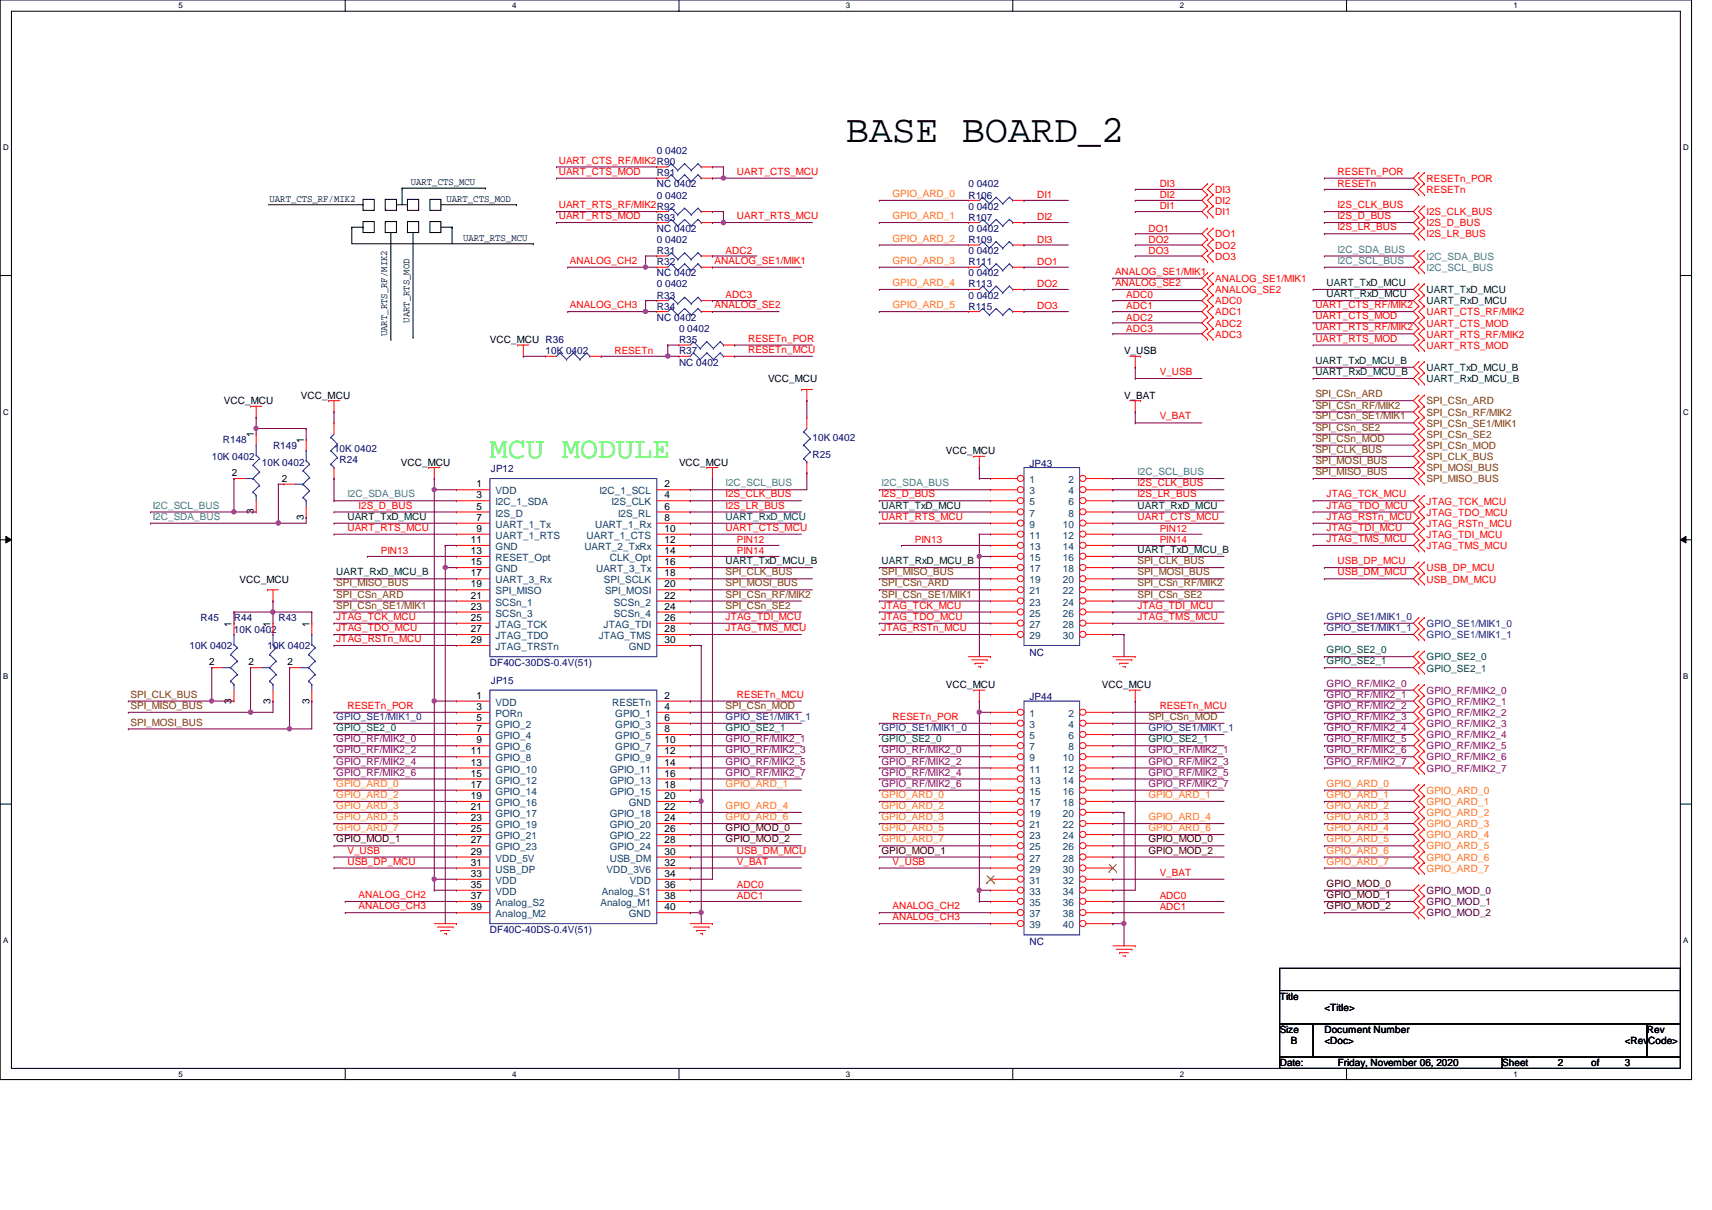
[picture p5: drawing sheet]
<svg xmlns="http://www.w3.org/2000/svg" width="297mm" height="210mm" viewBox="0 0 297 210" stroke-linecap="round" stroke-linejoin="round" font-family="sans-serif">
<defs><g id="words">
<text font-size="6.7" x="146.8" y="24.7">BASE BOARD_2</text>
<text font-size="5.2" fill="#0f0" x="85" y="79.5">MCU MODULE</text>
<g font-size="1.7" fill="#f00">
<text x="96.9" y="28.4">UART_CTS_RF/MIK2R90</text>
<text x="96.9" y="30.3">UART_CTS_MOD</text>
<text x="127.8" y="30.3">UART_CTS_MCU</text>
<text x="180" y="34.4">DI1</text>
<text x="201.2" y="32.5">DI3</text>
<text x="201.2" y="34.4">DI2</text>
<text x="210.9" y="33.5">DI3</text>
<text x="210.9" y="35.4">DI2</text>
<text x="232.1" y="32.5">RESETn</text>
<text x="232.1" y="30.3">RESETn_POR</text>
<text x="247.5" y="33.5">RESETn</text>
<text x="247.5" y="31.5">RESETn_POR</text>
<text x="96.9" y="38">UART_RTS_MOD</text>
<text x="96.9" y="36.1">UART_RTS_RF/MIK2R92</text>
<text x="127.8" y="38">UART_RTS_MCU</text>
<text x="180" y="38.2">DI2</text>
<text x="199.3" y="40.2">DO1</text>
<text x="201.2" y="36.3">DI1</text>
<text x="210.9" y="41.2">DO1</text>
<text x="210.9" y="37.3">DI1</text>
<text x="232.1" y="38">I2S_D_BUS</text>
<text x="232.1" y="36.1">I2S_CLK_BUS</text>
<text x="232.1" y="40">I2S_LR_BUS</text>
<text x="247.5" y="37.3">I2S_CLK_BUS</text>
<text x="247.5" y="39.3">I2S_D_BUS</text>
<text x="247.5" y="41.2">I2S_LR_BUS</text>
<text x="98.9" y="45.8">ANALOG_CH2</text>
<text x="124" y="45.8">ANALOG_SE1/MIK1</text>
<text x="125.9" y="44">ADC2</text>
<text x="180" y="46">DO1</text>
<text x="180" y="42.1">DI3</text>
<text x="193.5" y="47.7">ANALOG_SE1/MIK1</text>
<text x="199.3" y="42.1">DO2</text>
<text x="199.3" y="44">DO3</text>
<text x="210.9" y="43.1">DO2</text>
<text x="210.9" y="45">DO3</text>
<text x="98.9" y="53.5">ANALOG_CH3</text>
<text x="124" y="53.5">ANALOG_SE2</text>
<text x="125.9" y="51.8">ADC3</text>
<text x="180" y="49.8">DO2</text>
<text x="180" y="53.7">DO3</text>
<text x="193.5" y="49.6">ANALOG_SE2</text>
<text x="195.4" y="51.8">ADC0</text>
<text x="195.4" y="53.7">ADC1</text>
<text x="210.9" y="48.9">ANALOG_SE1/MIK1</text>
<text x="210.9" y="50.8">ANALOG_SE2</text>
<text x="210.9" y="52.8">ADC0</text>
<text x="228.2" y="53.5">UART_CTS_RF/MIK2</text>
<text x="129.8" y="59.3">RESETn_POR</text>
<text x="195.4" y="55.6">ADC2</text>
<text x="195.4" y="57.5">ADC3</text>
<text x="210.9" y="56.6">ADC2</text>
<text x="210.9" y="58.6">ADC3</text>
<text x="210.9" y="54.7">ADC1</text>
<text x="228.2" y="55.4">UART_CTS_MOD</text>
<text x="228.2" y="57.3">UART_RTS_RF/MIK2</text>
<text x="228.2" y="59.3">UART_RTS_MOD</text>
<text x="247.5" y="54.7">UART_CTS_RF/MIK2</text>
<text x="247.5" y="56.6">UART_CTS_MOD</text>
<text x="247.5" y="58.6">UART_RTS_RF/MIK2</text>
<text x="106.6" y="61.4">RESETn</text>
<text x="129.8" y="61.2">RESETn_MCU</text>
<text x="201.2" y="65.1">V_USB</text>
<text x="247.5" y="60.5">UART_RTS_MOD</text>
<text x="201.2" y="72.8">V_BAT</text>
<text x="62.2" y="88.2">I2S_D_BUS</text>
<text x="125.9" y="86.3">I2S_CLK_BUS</text>
<text x="125.9" y="88.2">I2S_LR_BUS</text>
<text x="152.9" y="86.3">I2S_D_BUS</text>
<text x="197.4" y="84.4">I2S_CLK_BUS</text>
<text x="197.4" y="86.3">I2S_LR_BUS</text>
<text x="230.2" y="86.3">JTAG_TCK_MCU</text>
<text x="230.2" y="88.2">JTAG_TDO_MCU</text>
<text x="247.5" y="87.5">JTAG_TCK_MCU</text>
<text x="247.5" y="89.5">JTAG_TDO_MCU</text>
<text x="60.3" y="92.1">UART_RTS_MCU</text>
<text x="125.9" y="92.1">UART_CTS_MCU</text>
<text x="127.8" y="94.2">PIN12</text>
<text x="152.9" y="90.2">UART_RTS_MCU</text>
<text x="158.7" y="94.2">PIN13</text>
<text x="197.4" y="90.2">UART_CTS_MCU</text>
<text x="201.2" y="92.3">PIN12</text>
<text x="201.2" y="94.2">PIN14</text>
<text x="230.2" y="90.2">JTAG_RSTn_MCU</text>
<text x="230.2" y="92.1">JTAG_TDI_MCU</text>
<text x="230.2" y="94">JTAG_TMS_MCU</text>
<text x="247.5" y="91.4">JTAG_RSTn_MCU</text>
<text x="247.5" y="93.3">JTAG_TDI_MCU</text>
<text x="247.5" y="95.2">JTAG_TMS_MCU</text>
<text x="66.1" y="96.1">PIN13</text>
<text x="127.8" y="96.1">PIN14</text>
<text x="232.1" y="97.9">USB_DP_MCU</text>
<text x="232.1" y="99.8">USB_DM_MCU</text>
<text x="247.5" y="99.1">USB_DP_MCU</text>
<text x="247.5" y="101">USB_DM_MCU</text>
<text x="58.3" y="107.5">JTAG_TCK_MCU</text>
<text x="125.9" y="107.5">JTAG_TDI_MCU</text>
<text x="152.9" y="105.6">JTAG_TCK_MCU</text>
<text x="152.9" y="107.5">JTAG_TDO_MCU</text>
<text x="197.4" y="105.6">JTAG_TDI_MCU</text>
<text x="197.4" y="107.5">JTAG_TMS_MCU</text>
<text x="58.3" y="109.5">JTAG_TDO_MCU</text>
<text x="58.3" y="111.4">JTAG_RSTn_MCU</text>
<text x="125.9" y="109.5">JTAG_TMS_MCU</text>
<text x="152.9" y="109.5">JTAG_RSTn_MCU</text>
<text x="60.3" y="123">RESETn_POR</text>
<text x="127.8" y="121">RESETn_MCU</text>
<text x="154.9" y="124.9">RESETn_POR</text>
<text x="201.2" y="123">RESETn_MCU</text>
<text x="60.3" y="148.1">V_USB</text>
<text x="60.3" y="150">USB_DP_MCU</text>
<text x="127.8" y="150">V_BAT</text>
<text x="127.8" y="148.1">USB_DM_MCU</text>
<text x="154.9" y="150">V_USB</text>
<text x="62.2" y="155.8">ANALOG_CH2</text>
<text x="127.8" y="154.1">ADC0</text>
<text x="127.8" y="156">ADC1</text>
<text x="201.2" y="151.9">V_BAT</text>
<text x="201.2" y="156">ADC0</text>
<text x="62.2" y="157.7">ANALOG_CH3</text>
<text x="154.9" y="157.7">ANALOG_CH2</text>
<text x="154.9" y="159.6">ANALOG_CH3</text>
<text x="201.2" y="157.9">ADC1</text>
</g>
<g font-size="1.7" fill="#000080">
<text x="114" y="26.7">0 0402</text>
<text x="114" y="30.6">R91</text>
<text x="114" y="32.5">NC 0402</text>
<text x="114" y="34.5">0 0402</text>
<text x="168" y="34.5">R106</text>
<text x="168" y="32.5">0 0402</text>
<text x="114" y="38.3">R93</text>
<text x="114" y="40.2">NC 0402</text>
<text x="168" y="40.2">0 0402</text>
<text x="168" y="38.3">R107</text>
<text x="168" y="36.4">0 0402</text>
<text x="114" y="44.1">R31</text>
<text x="114" y="42.2">0 0402</text>
<text x="114" y="46">R32</text>
<text x="114" y="48">NC 0402</text>
<text x="168" y="42.2">R109</text>
<text x="168" y="46">R111</text>
<text x="168" y="44.1">0 0402</text>
<text x="168" y="48">0 0402</text>
<text x="114" y="51.8">R33</text>
<text x="114" y="49.9">0 0402</text>
<text x="114" y="53.8">R34</text>
<text x="168" y="49.9">R113</text>
<text x="168" y="53.8">R115</text>
<text x="168" y="51.8">0 0402</text>
<text x="114" y="55.7">NC 0402</text>
<text x="117.8" y="59.5">R35</text>
<text x="117.8" y="57.6">0 0402</text>
<text x="94.7" y="61.5">10K 0402</text>
<text x="117.8" y="61.5">R37</text>
<text x="117.8" y="63.4">NC 0402</text>
<text x="38.6" y="76.9">R148</text>
<text x="47.4" y="77.9">R149</text>
<text x="141" y="76.5">10K 0402</text>
<text x="36.7" y="79.8">10K 0402</text>
<text x="45.4" y="80.8">10K 0402</text>
<text x="58" y="78.4">10K 0402</text>
<text x="58.9" y="80.4">R24</text>
<text x="85.2" y="81.9">JP12</text>
<text x="141" y="79.4">R25</text>
<text x="178.6" y="81">JP43</text>
<text x="34.8" y="107.8">R45</text>
<text x="40.6" y="107.8">R44</text>
<text x="48.3" y="107.8">R43</text>
<text x="32.9" y="112.6">10K 0402</text>
<text x="40.6" y="109.7">10K 0402</text>
<text x="46.4" y="112.6">10K 0402</text>
<text x="178.6" y="113.8">NC</text>
<text x="85" y="115.5">DF40C-30DS-0.4V(51)</text>
<text x="85.2" y="118.6">JP15</text>
<text x="178.6" y="121.5">JP44</text>
<text x="85" y="161.8">DF40C-40DS-0.4V(51)</text>
<text x="178.6" y="164">NC</text>
</g>
<g font-size="1.7">
<text x="46.8" y="35">UART_CTS_RF/MIK2</text>
<text x="71.3" y="32.1">UART_CTS_MCU</text>
<text x="77.5" y="35">UART_CTS_MOD</text>
<text x="80.3" y="41.7">UART_RTS_MCU</text>
<text x="67.2" y="58.3" transform="rotate(-90 67.2 58.3)">UART_RTS_RF/MIK2</text>
<text x="71" y="56" transform="rotate(-90 71 56)">UART_RTS_MOD</text>
<text x="85" y="59.5">VCC_MCU R36</text>
<text x="195" y="61.5">V_USB</text>
<text x="38.9" y="70.1">VCC_MCU</text>
<text x="52.2" y="69.2">VCC_MCU</text>
<text x="133.3" y="66.3">VCC_MCU</text>
<text x="195" y="69.2">V_BAT</text>
<text x="44" y="75.9" transform="rotate(-90 44 75.9)">1</text>
<text x="52.7" y="76.8" transform="rotate(-90 52.7 76.8)">1</text>
<text x="40.2" y="82.6">2</text>
<text x="48.9" y="83.6">2</text>
<text x="69.6" y="80.8">VCC_MCU</text>
<text x="117.8" y="80.8">VCC_MCU</text>
<text x="164.1" y="78.8">VCC_MCU</text>
<text x="44" y="89.2" transform="rotate(-90 44 89.2)">3</text>
<text x="82.7" y="84.5">1</text>
<text x="82.7" y="86.4">3</text>
<text x="82.7" y="88.4">5</text>
<text x="115.3" y="84.5">2</text>
<text x="115.3" y="86.4">4</text>
<text x="115.3" y="88.4">6</text>
<text x="52.7" y="90.2" transform="rotate(-90 52.7 90.2)">3</text>
<text x="81.7" y="94.2">11</text>
<text x="82.7" y="90.3">7</text>
<text x="82.7" y="92.2">9</text>
<text x="115.3" y="90.3">8</text>
<text x="115.3" y="92.2">10</text>
<text x="115.3" y="94.2">12</text>
<text x="41.6" y="101">VCC_MCU</text>
<text x="81.7" y="96.1">13</text>
<text x="81.7" y="98">15</text>
<text x="81.7" y="100">17</text>
<text x="81.7" y="101.9">19</text>
<text x="115.3" y="96.1">14</text>
<text x="115.3" y="98">16</text>
<text x="115.3" y="100">18</text>
<text x="115.3" y="101.9">20</text>
<text x="81.7" y="103.8">21</text>
<text x="81.7" y="105.7">23</text>
<text x="81.7" y="107.7">25</text>
<text x="115.3" y="103.8">22</text>
<text x="115.3" y="105.7">24</text>
<text x="115.3" y="107.7">26</text>
<text x="40.2" y="108.7" transform="rotate(-90 40.2 108.7)">1</text>
<text x="46.9" y="108.7" transform="rotate(-90 46.9 108.7)">1</text>
<text x="53.7" y="108.7" transform="rotate(-90 53.7 108.7)">1</text>
<text x="81.7" y="109.6">27</text>
<text x="81.7" y="111.5">29</text>
<text x="115.3" y="109.6">28</text>
<text x="115.3" y="111.5">30</text>
<text x="36.3" y="115.4">2</text>
<text x="43.1" y="115.4">2</text>
<text x="49.9" y="115.4">2</text>
<text x="164.1" y="119.4">VCC_MCU</text>
<text x="191.2" y="119.4">VCC_MCU</text>
<text x="40.2" y="122" transform="rotate(-90 40.2 122)">3</text>
<text x="46.9" y="122" transform="rotate(-90 46.9 122)">3</text>
<text x="53.7" y="122" transform="rotate(-90 53.7 122)">3</text>
<text x="82.7" y="121.2">1</text>
<text x="82.7" y="123.1">3</text>
<text x="82.7" y="125.1">5</text>
<text x="115.3" y="121.2">2</text>
<text x="115.3" y="123.1">4</text>
<text x="115.3" y="125.1">6</text>
<text x="81.7" y="130.9">11</text>
<text x="82.7" y="127">7</text>
<text x="82.7" y="128.9">9</text>
<text x="115.3" y="127">8</text>
<text x="115.3" y="128.9">10</text>
<text x="115.3" y="130.9">12</text>
<text x="81.7" y="132.8">13</text>
<text x="81.7" y="134.7">15</text>
<text x="81.7" y="136.7">17</text>
<text x="115.3" y="132.8">14</text>
<text x="115.3" y="134.7">16</text>
<text x="115.3" y="136.7">18</text>
<text x="81.7" y="138.6">19</text>
<text x="81.7" y="140.5">21</text>
<text x="81.7" y="142.5">23</text>
<text x="115.3" y="138.6">20</text>
<text x="115.3" y="140.5">22</text>
<text x="115.3" y="142.5">24</text>
<text x="81.7" y="144.4">25</text>
<text x="81.7" y="146.3">27</text>
<text x="81.7" y="148.3">29</text>
<text x="115.3" y="144.4">26</text>
<text x="115.3" y="146.3">28</text>
<text x="115.3" y="148.3">30</text>
<text x="81.7" y="150.2">31</text>
<text x="81.7" y="152.1">33</text>
<text x="81.7" y="154">35</text>
<text x="81.7" y="156">37</text>
<text x="115.3" y="150.2">32</text>
<text x="115.3" y="152.1">34</text>
<text x="115.3" y="154">36</text>
<text x="115.3" y="156">38</text>
<text x="81.7" y="157.9">39</text>
<text x="115.3" y="157.9">40</text>
<text x="222" y="173.4">Title</text>
<text x="222" y="179.2">Size</text>
<text x="229.8" y="179.2">Document Number</text>
<text x="229.8" y="175.3">&lt;Title&gt;</text>
<text x="285.7" y="179.2">Rev</text>
<text x="222" y="185">Date:</text>
<text x="224" y="181.1">B</text>
<text x="229.8" y="181.1">&lt;Doc&gt;</text>
<text x="232.1" y="185">Friday, November 06, 2020</text>
<text x="260.6" y="185">Sheet</text>
<text x="270.3" y="185">2</text>
<text x="276.1" y="185">of</text>
<text x="281.9" y="185">3</text>
<text x="281.9" y="181.1">&lt;RevCode&gt;</text>
</g>
<g font-size="1.7" fill="#ff8000">
<text x="154.9" y="34.2">GPIO_ARD_0</text>
<text x="154.9" y="38">GPIO_ARD_1</text>
<text x="154.9" y="41.9">GPIO_ARD_2</text>
<text x="154.9" y="45.8">GPIO_ARD_3</text>
<text x="154.9" y="49.6">GPIO_ARD_4</text>
<text x="154.9" y="53.5">GPIO_ARD_5</text>
<text x="58.3" y="136.5">GPIO_ARD_0</text>
<text x="125.9" y="136.5">GPIO_ARD_1</text>
<text x="230.2" y="136.5">GPIO_ARD_0</text>
<text x="247.5" y="137.7">GPIO_ARD_0</text>
<text x="58.3" y="138.4">GPIO_ARD_2</text>
<text x="58.3" y="140.3">GPIO_ARD_3</text>
<text x="58.3" y="142.3">GPIO_ARD_5</text>
<text x="125.9" y="140.3">GPIO_ARD_4</text>
<text x="125.9" y="142.3">GPIO_ARD_6</text>
<text x="152.9" y="138.4">GPIO_ARD_0</text>
<text x="152.9" y="140.3">GPIO_ARD_2</text>
<text x="152.9" y="142.3">GPIO_ARD_3</text>
<text x="199.3" y="138.4">GPIO_ARD_1</text>
<text x="199.3" y="142.3">GPIO_ARD_4</text>
<text x="230.2" y="140.3">GPIO_ARD_2</text>
<text x="230.2" y="142.3">GPIO_ARD_3</text>
<text x="230.2" y="138.4">GPIO_ARD_1</text>
<text x="247.5" y="139.7">GPIO_ARD_1</text>
<text x="247.5" y="141.6">GPIO_ARD_2</text>
<text x="247.5" y="143.5">GPIO_ARD_3</text>
<text x="58.3" y="144.2">GPIO_ARD_7</text>
<text x="152.9" y="144.2">GPIO_ARD_5</text>
<text x="152.9" y="146.1">GPIO_ARD_7</text>
<text x="199.3" y="144.2">GPIO_ARD_6</text>
<text x="230.2" y="146.1">GPIO_ARD_5</text>
<text x="230.2" y="150">GPIO_ARD_7</text>
<text x="230.2" y="144.2">GPIO_ARD_4</text>
<text x="230.2" y="148.1">GPIO_ARD_6</text>
<text x="247.5" y="145.5">GPIO_ARD_4</text>
<text x="247.5" y="147.4">GPIO_ARD_5</text>
<text x="247.5" y="149.3">GPIO_ARD_6</text>
<text x="247.5" y="151.2">GPIO_ARD_7</text>
</g>
<g font-size="1.7" fill="#408080">
<text x="232.1" y="43.8">I2C_SDA_BUS</text>
<text x="232.1" y="45.8">I2C_SCL_BUS</text>
<text x="247.5" y="45">I2C_SDA_BUS</text>
<text x="247.5" y="47">I2C_SCL_BUS</text>
<text x="197.4" y="82.4">I2C_SCL_BUS</text>
<text x="26.5" y="88.2">I2C_SCL_BUS</text>
<text x="60.3" y="86.3">I2C_SDA_BUS</text>
<text x="125.9" y="84.4">I2C_SCL_BUS</text>
<text x="152.9" y="84.4">I2C_SDA_BUS</text>
<text x="26.5" y="90.2">I2C_SDA_BUS</text>
</g>
<g font-size="1.7" fill="#004000">
<text x="230.2" y="49.6">UART_TxD_MCU</text>
<text x="230.2" y="51.6">UART_RxD_MCU</text>
<text x="247.5" y="50.8">UART_TxD_MCU</text>
<text x="247.5" y="52.8">UART_RxD_MCU</text>
<text x="228.2" y="63.1">UART_TxD_MCU_B</text>
<text x="228.2" y="65.1">UART_RxD_MCU_B</text>
<text x="247.5" y="64.3">UART_TxD_MCU_B</text>
<text x="247.5" y="66.3">UART_RxD_MCU_B</text>
<text x="152.9" y="88.2">UART_TxD_MCU</text>
<text x="197.4" y="88.2">UART_RxD_MCU</text>
<text x="60.3" y="90.2">UART_TxD_MCU</text>
<text x="197.4" y="95.9">UART_TxD_MCU_B</text>
<text x="58.3" y="99.8">UART_RxD_MCU_B</text>
<text x="125.9" y="97.9">UART_TxD_MCU_B</text>
<text x="152.9" y="97.9">UART_RxD_MCU_B</text>
</g>
<g font-size="1.7" fill="#804000">
<text x="228.2" y="68.9">SPI_CSn_ARD</text>
<text x="228.2" y="70.9">SPI_CSn_RF/MIK2</text>
<text x="247.5" y="70.1">SPI_CSn_ARD</text>
<text x="228.2" y="72.8">SPI_CSn_SE1/MIK1</text>
<text x="228.2" y="74.7">SPI_CSn_SE2</text>
<text x="228.2" y="76.6">SPI_CSn_MOD</text>
<text x="247.5" y="74">SPI_CSn_SE1/MIK1</text>
<text x="247.5" y="75.9">SPI_CSn_SE2</text>
<text x="247.5" y="77.9">SPI_CSn_MOD</text>
<text x="247.5" y="72.1">SPI_CSn_RF/MIK2</text>
<text x="228.2" y="78.6">SPI_CLK_BUS</text>
<text x="228.2" y="80.5">SPI_MOSI_BUS</text>
<text x="228.2" y="82.4">SPI_MISO_BUS</text>
<text x="247.5" y="79.8">SPI_CLK_BUS</text>
<text x="247.5" y="81.7">SPI_MOSI_BUS</text>
<text x="247.5" y="83.7">SPI_MISO_BUS</text>
<text x="58.3" y="101.7">SPI_MISO_BUS</text>
<text x="125.9" y="99.8">SPI_CLK_BUS</text>
<text x="125.9" y="101.7">SPI_MOSI_BUS</text>
<text x="152.9" y="99.8">SPI_MISO_BUS</text>
<text x="152.9" y="101.7">SPI_CSn_ARD</text>
<text x="197.4" y="97.9">SPI_CLK_BUS</text>
<text x="197.4" y="99.8">SPI_MOSI_BUS</text>
<text x="197.4" y="101.7">SPI_CSn_RF/MIK2</text>
<text x="58.3" y="105.6">SPI_CSn_SE1/MIK1</text>
<text x="58.3" y="103.7">SPI_CSn_ARD</text>
<text x="125.9" y="103.7">SPI_CSn_RF/MIK2</text>
<text x="125.9" y="105.6">SPI_CSn_SE2</text>
<text x="152.9" y="103.7">SPI_CSn_SE1/MIK1</text>
<text x="197.4" y="103.7">SPI_CSn_SE2</text>
<text x="22.6" y="121">SPI_CLK_BUS</text>
<text x="22.6" y="123">SPI_MISO_BUS</text>
<text x="22.6" y="125.9">SPI_MOSI_BUS</text>
<text x="125.9" y="123">SPI_CSn_MOD</text>
<text x="199.3" y="124.9">SPI_CSn_MOD</text>
</g>
<g font-size="1.7" fill="#004080">
<text x="178.6" y="83.8">1</text>
<text x="185.4" y="83.8">2</text>
<text x="86" y="85.8">VDD</text>
<text x="86" y="87.7">I2C_1_SDA</text>
<text x="86" y="89.6">I2S_D</text>
<text x="104" y="85.8">I2C_1_SCL</text>
<text x="106.1" y="87.7">I2S_CLK</text>
<text x="107.2" y="89.6">I2S_RL</text>
<text x="178.6" y="85.8">3</text>
<text x="178.6" y="87.7">5</text>
<text x="178.6" y="89.6">7</text>
<text x="185.4" y="85.8">4</text>
<text x="185.4" y="87.7">6</text>
<text x="185.4" y="89.6">8</text>
<text x="86" y="91.6">UART_1_Tx</text>
<text x="86" y="93.5">UART_1_RTS</text>
<text x="86" y="95.4">GND</text>
<text x="101.4" y="95.4">UART_2_TxRx</text>
<text x="101.8" y="93.5">UART_1_CTS</text>
<text x="103.2" y="91.6">UART_1_Rx</text>
<text x="178.6" y="91.6">9</text>
<text x="178.6" y="93.5">11</text>
<text x="178.6" y="95.4">13</text>
<text x="184.4" y="91.6">10</text>
<text x="184.4" y="93.5">12</text>
<text x="184.4" y="95.4">14</text>
<text x="86" y="97.3">RESET_Opt</text>
<text x="86" y="99.3">GND</text>
<text x="86" y="101.2">UART_3_Rx</text>
<text x="103.4" y="99.3">UART_3_Tx</text>
<text x="104.8" y="101.2">SPI_SCLK</text>
<text x="105.8" y="97.3">CLK_Opt</text>
<text x="178.6" y="97.3">15</text>
<text x="178.6" y="99.3">17</text>
<text x="178.6" y="101.2">19</text>
<text x="184.4" y="97.3">16</text>
<text x="184.4" y="99.3">18</text>
<text x="184.4" y="101.2">20</text>
<text x="86" y="103.1">SPI_MISO</text>
<text x="86" y="105.1">SCSn_1</text>
<text x="86" y="107">SCSn_3</text>
<text x="105" y="103.1">SPI_MOSI</text>
<text x="106.5" y="105.1">SCSn_2</text>
<text x="106.5" y="107">SCSn_4</text>
<text x="178.6" y="103.1">21</text>
<text x="178.6" y="105.1">23</text>
<text x="178.6" y="107">25</text>
<text x="184.4" y="103.1">22</text>
<text x="184.4" y="105.1">24</text>
<text x="184.4" y="107">26</text>
<text x="86" y="108.9">JTAG_TCK</text>
<text x="86" y="110.9">JTAG_TDO</text>
<text x="86" y="112.8">JTAG_TRSTn</text>
<text x="103.9" y="110.9">JTAG_TMS</text>
<text x="104.7" y="108.9">JTAG_TDI</text>
<text x="109.1" y="112.8">GND</text>
<text x="178.6" y="108.9">27</text>
<text x="178.6" y="110.9">29</text>
<text x="184.4" y="108.9">28</text>
<text x="184.4" y="110.9">30</text>
<text x="86" y="122.4">VDD</text>
<text x="86" y="124.4">PORn</text>
<text x="106.2" y="122.4">RESETn</text>
<text x="106.8" y="124.4">GPIO_1</text>
<text x="178.6" y="124.4">1</text>
<text x="185.4" y="124.4">2</text>
<text x="86" y="126.3">GPIO_2</text>
<text x="86" y="128.2">GPIO_4</text>
<text x="86" y="130.2">GPIO_6</text>
<text x="106.8" y="126.3">GPIO_3</text>
<text x="106.8" y="128.2">GPIO_5</text>
<text x="106.8" y="130.2">GPIO_7</text>
<text x="178.6" y="126.3">3</text>
<text x="178.6" y="128.2">5</text>
<text x="178.6" y="130.2">7</text>
<text x="185.4" y="126.3">4</text>
<text x="185.4" y="128.2">6</text>
<text x="185.4" y="130.2">8</text>
<text x="86" y="132.1">GPIO_8</text>
<text x="86" y="134">GPIO_10</text>
<text x="86" y="135.9">GPIO_12</text>
<text x="86" y="137.9">GPIO_14</text>
<text x="105.8" y="134">GPIO_11</text>
<text x="105.8" y="135.9">GPIO_13</text>
<text x="105.8" y="137.9">GPIO_15</text>
<text x="106.8" y="132.1">GPIO_9</text>
<text x="178.6" y="132.1">9</text>
<text x="178.6" y="134">11</text>
<text x="178.6" y="135.9">13</text>
<text x="178.6" y="137.9">15</text>
<text x="184.4" y="132.1">10</text>
<text x="184.4" y="134">12</text>
<text x="184.4" y="135.9">14</text>
<text x="184.4" y="137.9">16</text>
<text x="86" y="139.8">GPIO_16</text>
<text x="86" y="141.7">GPIO_17</text>
<text x="86" y="143.7">GPIO_19</text>
<text x="105.8" y="141.7">GPIO_18</text>
<text x="105.8" y="143.7">GPIO_20</text>
<text x="109.1" y="139.8">GND</text>
<text x="178.6" y="139.8">17</text>
<text x="178.6" y="141.7">19</text>
<text x="178.6" y="143.7">21</text>
<text x="184.4" y="139.8">18</text>
<text x="184.4" y="141.7">20</text>
<text x="184.4" y="143.7">22</text>
<text x="86" y="145.6">GPIO_21</text>
<text x="86" y="147.5">GPIO_23</text>
<text x="86" y="149.5">VDD_5V</text>
<text x="105.8" y="145.6">GPIO_22</text>
<text x="105.8" y="147.5">GPIO_24</text>
<text x="105.8" y="149.5">USB_DM</text>
<text x="178.6" y="145.6">23</text>
<text x="178.6" y="147.5">25</text>
<text x="178.6" y="149.5">27</text>
<text x="184.4" y="145.6">24</text>
<text x="184.4" y="147.5">26</text>
<text x="184.4" y="149.5">28</text>
<text x="86" y="151.4">USB_DP</text>
<text x="86" y="153.3">VDD</text>
<text x="86" y="155.2">VDD</text>
<text x="104.4" y="155.2">Analog_S1</text>
<text x="105.2" y="151.4">VDD_3V6</text>
<text x="109.3" y="153.3">VDD</text>
<text x="178.6" y="151.4">29</text>
<text x="178.6" y="153.3">31</text>
<text x="178.6" y="155.2">33</text>
<text x="184.4" y="151.4">30</text>
<text x="184.4" y="153.3">32</text>
<text x="184.4" y="155.2">34</text>
<text x="86" y="157.2">Analog_S2</text>
<text x="86" y="159.1">Analog_M2</text>
<text x="104.2" y="157.2">Analog_M1</text>
<text x="109.1" y="159.1">GND</text>
<text x="178.6" y="157.2">35</text>
<text x="178.6" y="159.1">37</text>
<text x="178.6" y="161">39</text>
<text x="184.4" y="157.2">36</text>
<text x="184.4" y="159.1">38</text>
<text x="184.4" y="161">40</text>
</g>
<text font-size="1.7" fill="#004040" x="125.9" y="90.2">UART_RxD_MCU</text>
<g font-size="1.7" fill="#00f">
<text x="230.2" y="107.5">GPIO_SE1/MIK1_0</text>
<text x="230.2" y="109.5">GPIO_SE1/MIK1_1</text>
<text x="247.5" y="108.8">GPIO_SE1/MIK1_0</text>
<text x="247.5" y="110.7">GPIO_SE1/MIK1_1</text>
<text x="58.3" y="124.9">GPIO_SE1/MIK1_0</text>
<text x="125.9" y="124.9">GPIO_SE1/MIK1_1</text>
<text x="152.9" y="126.8">GPIO_SE1/MIK1_0</text>
<text x="199.3" y="126.8">GPIO_SE1/MIK1_1</text>
</g>
<g font-size="1.7" fill="#008000">
<text x="230.2" y="113.3">GPIO_SE2_0</text>
<text x="230.2" y="115.2">GPIO_SE2_1</text>
<text x="247.5" y="114.6">GPIO_SE2_0</text>
<text x="247.5" y="116.5">GPIO_SE2_1</text>
<text x="58.3" y="126.8">GPIO_SE2_0</text>
<text x="125.9" y="126.8">GPIO_SE2_1</text>
<text x="152.9" y="128.8">GPIO_SE2_0</text>
<text x="199.3" y="128.8">GPIO_SE2_1</text>
</g>
<g font-size="1.7" fill="#800080">
<text x="230.2" y="119.1">GPIO_RF/MIK2_0</text>
<text x="230.2" y="123">GPIO_RF/MIK2_2</text>
<text x="230.2" y="121">GPIO_RF/MIK2_1</text>
<text x="230.2" y="124.9">GPIO_RF/MIK2_3</text>
<text x="247.5" y="120.4">GPIO_RF/MIK2_0</text>
<text x="247.5" y="122.3">GPIO_RF/MIK2_1</text>
<text x="247.5" y="124.2">GPIO_RF/MIK2_2</text>
<text x="58.3" y="128.8">GPIO_RF/MIK2_0</text>
<text x="58.3" y="130.7">GPIO_RF/MIK2_2</text>
<text x="125.9" y="128.8">GPIO_RF/MIK2_1</text>
<text x="125.9" y="130.7">GPIO_RF/MIK2_3</text>
<text x="152.9" y="130.7">GPIO_RF/MIK2_0</text>
<text x="199.3" y="130.7">GPIO_RF/MIK2_1</text>
<text x="230.2" y="126.8">GPIO_RF/MIK2_4</text>
<text x="230.2" y="130.7">GPIO_RF/MIK2_6</text>
<text x="230.2" y="128.8">GPIO_RF/MIK2_5</text>
<text x="247.5" y="126.2">GPIO_RF/MIK2_3</text>
<text x="247.5" y="128.1">GPIO_RF/MIK2_4</text>
<text x="247.5" y="130">GPIO_RF/MIK2_5</text>
<text x="247.5" y="131.9">GPIO_RF/MIK2_6</text>
<text x="58.3" y="132.6">GPIO_RF/MIK2_4</text>
<text x="58.3" y="134.5">GPIO_RF/MIK2_6</text>
<text x="125.9" y="132.6">GPIO_RF/MIK2_5</text>
<text x="125.9" y="134.5">GPIO_RF/MIK2_7</text>
<text x="152.9" y="132.6">GPIO_RF/MIK2_2</text>
<text x="152.9" y="134.5">GPIO_RF/MIK2_4</text>
<text x="152.9" y="136.5">GPIO_RF/MIK2_6</text>
<text x="199.3" y="132.6">GPIO_RF/MIK2_3</text>
<text x="199.3" y="134.5">GPIO_RF/MIK2_5</text>
<text x="199.3" y="136.5">GPIO_RF/MIK2_7</text>
<text x="230.2" y="132.6">GPIO_RF/MIK2_7</text>
<text x="247.5" y="133.9">GPIO_RF/MIK2_7</text>
</g>
<g font-size="1.7" fill="#400000">
<text x="58.3" y="146.1">GPIO_MOD_1</text>
<text x="125.9" y="144.2">GPIO_MOD_0</text>
<text x="125.9" y="146.1">GPIO_MOD_2</text>
<text x="152.9" y="148.1">GPIO_MOD_1</text>
<text x="199.3" y="146.1">GPIO_MOD_0</text>
<text x="199.3" y="148.1">GPIO_MOD_2</text>
<text x="230.2" y="155.8">GPIO_MOD_1</text>
<text x="230.2" y="153.8">GPIO_MOD_0</text>
<text x="230.2" y="157.7">GPIO_MOD_2</text>
</g>
<g font-size="1.7" fill="#400040">
<text x="247.5" y="155.1">GPIO_MOD_0</text>
<text x="247.5" y="157">GPIO_MOD_1</text>
<text x="247.5" y="159">GPIO_MOD_2</text>
</g>
<g font-size="1.4">
<text x="30.9" y="1.4">5</text>
<text x="88.9" y="1.4">4</text>
<text x="146.8" y="1.4">3</text>
<text x="204.7" y="1.4">2</text>
<text x="262.6" y="1.4">1</text>
<text x=".5" y="26.1">D</text>
<text x="292.1" y="26.1">D</text>
<text x=".5" y="71.9">C</text>
<text x="292.1" y="71.9">C</text>
<text x=".5" y="117.8">B</text>
<text x="292.1" y="117.8">B</text>
<text x=".5" y="163.6">A</text>
<text x="292.1" y="163.6">A</text>
<text x="30.9" y="186.8">5</text>
<text x="88.9" y="186.8">4</text>
<text x="146.8" y="186.8">3</text>
<text x="204.7" y="186.8">2</text>
<text x="262.6" y="186.8">1</text>
</g>
</g></defs>
<path d="M0 0h293.5v187.3h-293.5zM2 1.9h289.5v183.4h-289.5z" fill="none" stroke="#000" stroke-width=".17"/>
<g fill="#fff">
<path d="M30.9 .2h.8v1.5h-.8z"/>
<path d="M30.9 185.5h.8v1.6h-.8z"/>
</g>
<path d="M59.9 0v1.9M59.9 185.3v2" fill="none" stroke="#000" stroke-width=".17"/>
<g fill="#fff">
<path d="M88.9 .2h.7v1.5h-.7z"/>
<path d="M88.9 185.5h.7v1.6h-.7z"/>
</g>
<path d="M117.8 0v1.9M117.8 185.3v2" fill="none" stroke="#000" stroke-width=".17"/>
<g fill="#fff">
<path d="M146.8 .2h.7v1.5h-.7z"/>
<path d="M146.8 185.5h.7v1.6h-.7z"/>
</g>
<path d="M175.7 0v1.9M175.7 185.3v2" fill="none" stroke="#000" stroke-width=".17"/>
<g fill="#fff">
<path d="M204.7 .2h.7v1.5h-.7z"/>
<path d="M204.7 185.5h.7v1.6h-.7z"/>
</g>
<path d="M233.6 0v1.9M233.6 185.3v2" fill="none" stroke="#000" stroke-width=".17"/>
<g fill="#fff">
<path d="M262.6 .2h.8v1.5h-.8z"/>
<path d="M262.6 185.5h.8v1.6h-.8z"/>
<path d="M.5 24.8h1v1.6h-1z"/>
<path d="M292.1 24.8h.9v1.6h-.9z"/>
<path d="M.5 70.7h1v1.5h-1z"/>
<path d="M292.1 70.7h.9v1.5h-.9z"/>
</g>
<path d="M0 47.8h2M291.5 47.8h2" fill="none" stroke="#000" stroke-width=".17"/>
<g fill="#fff">
<path d="M.5 116.5h.9v1.6h-.9z"/>
<path d="M292.1 116.5h.8v1.6h-.8z"/>
</g>
<path d="M0 93.6h2M1 93l1 .6-1 .6zM291.5 93.6l1-.6v1.2zM291.5 93.6h2" fill="none" stroke="#000" stroke-width=".17"/>
<path d="M1 93l1 .6-1 .6zM291.5 93.6l1-.6v1.2z" fill="#000"/>
<g fill="#fff">
<path d="M.5 162.4h.9v1.5h-.9z"/>
<path d="M292.1 162.4h.8v1.5h-.8z"/>
</g>
<g fill="none" stroke="#000" stroke-width=".17">
<path d="M46.6 35.5h16.4M61 39.4h.1M61 39.4v2.9h31.5M61 39.4h2M63 38.4h1.9v1.9h-1.9zM63 34.6h1.9v1.9h-1.9zM63 35.5h.1M63 39.4h.1M66.8 34.6h2v1.9h-2zM66.8 38.4h2v1.9h-2zM68.8 35.5h1.9M69.8 32.6h.1"/>
<path d="M69.8 32.6v2.9M69.8 32.6h14.4M70.7 34.6h1.9v1.9h-1.9zM70.7 38.4h1.9v1.9h-1.9zM70.7 35.5h.1M74.6 34.6h1.9v1.9h-1.9zM74.6 38.4h1.9v1.9h-1.9zM76.5 35.5h13.1M76.5 39.4h1.9M78.4 39.4h.1M78.4 39.4v2.9M84.2 32.6h.1"/>
<path d="M89.6 35.5h.1M67.8 58.9h.1M67.8 40.3v18.6M71.7 58.5h.1M71.7 40.3v18.2M92.5 42.3h.1M0 139.5h2M291.5 139.5h2M222 168h69.5v3.8h-69.5zM222 171.8h69.5v5.8h-69.5zM222 177.6h5.8v5.8h-5.8zM227.8 177.6h57.9v5.8h-57.9z"/>
<path d="M285.7 177.6h5.8v5.8h-5.8zM222 183.4h38.6v1.9h-38.6zM260.6 183.4h30.9v1.9h-30.9z"/>
</g>
<g fill="none" stroke="#f00" stroke-width=".17">
<path d="M114 29h.1M114 30.9h.1M114 29h1.9M114 30.9h1.9M121.7 29h1.9M121.7 30.9h1.9M123.6 29h.1M123.6 30.9h.1M209.5 31.9h.1M209.5 33.8h.1M209.5 35.7h.1M209.5 39.6h.1"/>
<path d="M209.5 37.7h.1M209.5 31.9l-1 1 1 .9M209.5 33.8l-1 1 1 .9M209.5 39.6l-1 1 1 .9M209.5 35.7l-1 1 1 1M210.5 33.8h.1M210.5 31.9h.1M210.5 35.7h.1M210.5 39.6h.1M210.5 37.7h.1M210.5 31.9l-1 1 1 .9M210.5 33.8l-1 1 1 .9"/>
<path d="M210.5 39.6l-1 1 1 .9M210.5 35.7l-1 1 1 1M246.2 35.7h.1M246.2 37.7h.1M246.2 39.6h.1M246.2 31.9h.1M246.2 33.8h.1M246.2 29.9h.1M246.2 35.7l-1 1 1 1M246.2 37.7l-1 .9 1 1M246.2 39.6l-1 1 1 .9M246.2 31.9l-1 1 1 .9"/>
<path d="M246.2 29.9l-1 1 1 1M247.1 37.7h.1M247.1 35.7h.1M247.1 39.6h.1M247.1 33.8h.1M247.1 31.9h.1M247.1 29.9h.1M247.1 35.7l-.9 1 .9 1M247.1 37.7l-.9 .9 .9 1M247.1 39.6l-.9 1 .9 .9M247.1 31.9l-.9 1 .9 .9M247.1 29.9l-.9 1 .9 1"/>
<path d="M89.8 59.9h.1M89.8 59.9h1.9M90.8 59.9v1.9M114 44.4h.1M114 46.4h.1M114 44.4h1.9M114 46.4h1.9M117.8 59.9h.1M117.8 59.9h2M121.7 44.4h1.9M121.7 46.4h1.9M123.6 44.4h.1"/>
<path d="M123.6 46.4h.1M125.5 59.9h2M127.5 59.9h.1M168 42.5h.1M168 42.5h1.9M175.7 42.5h2M177.7 42.5h.1M209.5 47.3h.1M209.5 49.2h.1M209.5 51.2h.1M209.5 55h.1M209.5 57h.1"/>
<path d="M209.5 58.9h.1M209.5 53.1h.1M209.5 41.5h.1M209.5 43.4h.1M209.5 45.4h.1M209.5 47.3l-1 1 1 .9M209.5 49.2l-1 1 1 1M209.5 55l-1 1 1 1M209.5 57l-1 .9 1 1M209.5 51.2l-1 1 1 .9M209.5 53.1l-1 1 1 .9M209.5 41.5l-1 1 1 .9"/>
<path d="M209.5 43.4l-1 1 1 1M210.5 49.2h.1M210.5 47.3h.1M210.5 51.2h.1M210.5 57h.1M210.5 55h.1M210.5 58.9h.1M210.5 53.1h.1M210.5 41.5h.1M210.5 43.4h.1M210.5 45.4h.1M210.5 47.3l-1 1 1 .9"/>
<path d="M210.5 49.2l-1 1 1 1M210.5 55l-1 1 1 1M210.5 57l-1 .9 1 1M210.5 51.2l-1 1 1 .9M210.5 53.1l-1 1 1 .9M210.5 41.5l-1 1 1 .9M210.5 43.4l-1 1 1 1M246.2 41.5h.1M246.2 43.4h.1M246.2 45.4h.1M246.2 47.3h.1M246.2 49.2h.1"/>
<path d="M246.2 51.2h.1M246.2 53.1h.1M246.2 55h.1M246.2 57h.1M246.2 58.9h.1M246.2 43.4l-1 1 1 1M246.2 45.4l-1 1 1 .9M246.2 49.2l-1 1 1 1M246.2 51.2l-1 1 1 .9M246.2 53.1l-1 1 1 .9M246.2 55l-1 1 1 1M246.2 57l-1 .9 1 1"/>
<path d="M246.2 58.9l-1 1 1 .9M247.1 41.5h.1M247.1 45.4h.1M247.1 43.4h.1M247.1 47.3h.1M247.1 51.2h.1M247.1 49.2h.1M247.1 53.1h.1M247.1 55h.1M247.1 57h.1M247.1 58.9h.1M247.1 43.4l-.9 1 .9 1"/>
<path d="M247.1 45.4l-.9 1 .9 .9M247.1 49.2l-.9 1 .9 1M247.1 51.2l-.9 1 .9 .9M247.1 53.1l-.9 1 .9 .9M247.1 55l-.9 1 .9 1M247.1 57l-.9 .9 .9 1M247.1 58.9l-.9 1 .9 .9M43.5 70.5h.1M43.5 70.5h1.9M44.4 72.4h.1M44.4 70.5v1.9M57 69.5h.1"/>
<path d="M57 69.5h1.9M58 71.5h.1M58 69.5v2M90.8 61.8h.1M139.1 67.6h.1M139.1 67.6h1.9M140 69.5h.1M140 67.6v1.9M168.9 79.2h.1M168.9 79.2h2M169.9 79.2v1.9M196 69.5h1.9"/>
<path d="M196 61.8h1.9M197 63.7h.1M197 71.5h.1M197 61.8v1.9M197 69.5v2M197.9 61.8h.1M197.9 69.5h.1M246.2 62.7h.1M246.2 64.7h.1M246.2 66.6h.1M246.2 68.5h.1M246.2 70.5h.1"/>
<path d="M246.2 72.4h.1M246.2 74.3h.1M246.2 76.3h.1M246.2 78.2h.1M246.2 60.8h.1M246.2 62.7l-1 1 1 1M246.2 64.7l-1 1 1 .9M246.2 68.5l-1 1 1 1M246.2 72.4l-1 1 1 .9M246.2 74.3l-1 1 1 1M246.2 76.3l-1 .9 1 1M246.2 78.2l-1 1 1 .9"/>
<path d="M246.2 70.5l-1 1 1 .9M247.1 64.7h.1M247.1 62.7h.1M247.1 66.6h.1M247.1 70.5h.1M247.1 68.5h.1M247.1 74.3h.1M247.1 72.4h.1M247.1 76.3h.1M247.1 78.2h.1M247.1 60.8h.1M247.1 62.7l-.9 1 .9 1"/>
<path d="M247.1 64.7l-.9 1 .9 .9M247.1 68.5l-.9 1 .9 1M247.1 72.4l-.9 1 .9 .9M247.1 74.3l-.9 1 .9 1M247.1 76.3l-.9 .9 .9 1M247.1 78.2l-.9 1 .9 .9M247.1 70.5l-.9 1 .9 .9M74.4 81.1h.1M74.4 81.1h1.9M75.3 83h.1M75.3 81.1v1.9M122.6 81.1h.1"/>
<path d="M122.6 81.1h2M123.6 83h.1M123.6 81.1v1.9M169.9 81.1h.1M246.2 97.5h.1M246.2 99.4h.1M246.2 80.1h.1M246.2 82h.1M246.2 84h.1M246.2 85.9h.1M246.2 87.8h.1M246.2 89.8h.1"/>
<path d="M246.2 91.7h.1M246.2 93.6h.1M246.2 95.6h.1M246.2 97.5l-1 1 1 .9M246.2 99.4l-1 1 1 .9M246.2 80.1l-1 1 1 .9M246.2 82l-1 1 1 1M246.2 85.9l-1 1 1 .9M246.2 87.8l-1 1 1 1M246.2 89.8l-1 1 1 .9M246.2 91.7l-1 1 1 .9M246.2 93.6l-1 1 1 1"/>
<path d="M247.1 99.4h.1M247.1 97.5h.1M247.1 80.1h.1M247.1 82h.1M247.1 84h.1M247.1 87.8h.1M247.1 85.9h.1M247.1 89.8h.1M247.1 91.7h.1M247.1 93.6h.1M247.1 95.6h.1M247.1 97.5l-.9 1 .9 .9"/>
<path d="M247.1 99.4l-.9 1 .9 .9M247.1 80.1l-.9 1 .9 .9M247.1 82l-.9 1 .9 1M247.1 85.9l-.9 1 .9 .9M247.1 87.8l-.9 1 .9 1M247.1 89.8l-.9 1 .9 .9M247.1 91.7l-.9 1 .9 .9M247.1 93.6l-.9 1 .9 1M36.7 115.8h.1M36.7 115.8h1.9M40.6 108.1h.1M40.6 108.1v2"/>
<path d="M40.6 119.7v1.9M46.4 102.3h.1M46.4 102.3h1.9M47.4 104.3h.1M47.4 102.3v2M168 113.9h3.9M168.6 114.5h2.7M168.9 119.7h.1M168.9 119.7h2M169.2 115.1h.1M169.2 115.1h1.5M169.8 115.7h.3"/>
<path d="M169.9 119.7v1.9M170.1 115.7h.1M171.3 114.5h.1M171.9 113.9h.1M193.1 113.9h3.9M193.7 114.5h2.7M194.3 115.1h.1M194.3 115.1h1.5M194.8 115.7h.4M195.2 115.7h.1M196 119.7h.1M196 119.7h1.9"/>
<path d="M196.4 114.5h.1M197 113.9h.1M197 119.7v1.9M246.2 101.3h.1M246.2 107.1h.1M246.2 109.1h.1M246.2 111h.1M246.2 112.9h.1M246.2 114.9h.1M246.2 116.8h.1M246.2 118.7h.1M246.2 107.1l-1 1 1 1"/>
<path d="M246.2 109.1l-1 1 1 .9M246.2 112.9l-1 1 1 1M246.2 114.9l-1 .9 1 1M246.2 118.7l-1 1 1 .9M247.1 101.3h.1M247.1 109.1h.1M247.1 107.1h.1M247.1 111h.1M247.1 114.9h.1M247.1 112.9h.1M247.1 116.8h.1M247.1 118.7h.1"/>
<path d="M247.1 107.1l-.9 1 .9 1M247.1 109.1l-.9 1 .9 .9M247.1 112.9l-.9 1 .9 1M247.1 114.9l-.9 .9 .9 1M247.1 118.7l-.9 1 .9 .9M40.6 121.6h.1M169.9 121.6h.1M197 121.6h.1M246.2 120.6h.1M246.2 122.6h.1M246.2 124.5h.1M246.2 126.4h.1"/>
<path d="M246.2 128.4h.1M246.2 130.3h.1M246.2 132.2h.1M246.2 134.2h.1M246.2 136.1h.1M246.2 138h.1M246.2 140h.1M246.2 120.6l-1 1 1 1M246.2 122.6l-1 1 1 .9M246.2 124.5l-1 1 1 .9M246.2 126.4l-1 1 1 1M246.2 128.4l-1 1 1 .9"/>
<path d="M246.2 130.3l-1 1 1 .9M246.2 132.2l-1 1 1 1M246.2 136.1l-1 1 1 .9M246.2 138l-1 1 1 1M246.2 140l-1 .9 1 1M247.1 120.6h.1M247.1 122.6h.1M247.1 124.5h.1M247.1 126.4h.1M247.1 128.4h.1M247.1 130.3h.1M247.1 132.2h.1"/>
<path d="M247.1 134.2h.1M247.1 138h.1M247.1 136.1h.1M247.1 140h.1M247.1 120.6l-.9 1 .9 1M247.1 122.6l-.9 1 .9 .9M247.1 124.5l-.9 1 .9 .9M247.1 126.4l-.9 1 .9 1M247.1 128.4l-.9 1 .9 .9M247.1 130.3l-.9 1 .9 .9M247.1 132.2l-.9 1 .9 1M247.1 136.1l-.9 1 .9 .9"/>
<path d="M247.1 138l-.9 1 .9 1M247.1 140l-.9 .9 .9 1M246.2 141.9h.1M246.2 143.8h.1M246.2 145.8h.1M246.2 147.7h.1M246.2 149.6h.1M246.2 151.6h.1M246.2 153.5h.1M246.2 155.4h.1M246.2 157.4h.1M246.2 159.3h.1"/>
<path d="M246.2 141.9l-1 1 1 .9M246.2 143.8l-1 1 1 1M246.2 145.8l-1 .9 1 1M246.2 147.7l-1 1 1 .9M246.2 149.6l-1 1 1 1M246.2 153.5l-1 .9 1 1M246.2 155.4l-1 1 1 1M246.2 157.4l-1 .9 1 1M247.1 141.9h.1M247.1 143.8h.1M247.1 145.8h.1M247.1 147.7h.1"/>
<path d="M247.1 149.6h.1M247.1 151.6h.1M247.1 155.4h.1M247.1 153.5h.1M247.1 157.4h.1M247.1 159.3h.1M247.1 141.9l-.9 1 .9 .9M247.1 143.8l-.9 1 .9 1M247.1 145.8l-.9 .9 .9 1M247.1 147.7l-.9 1 .9 .9M247.1 149.6l-.9 1 .9 1M247.1 153.5l-.9 .9 .9 1"/>
<path d="M247.1 155.4l-.9 1 .9 1M247.1 157.4l-.9 .9 .9 1M75.3 160.2h3.9M75.9 160.8h2.7M76.5 161.4h.1M76.5 161.4h1.6M77.1 162h.4M77.5 162h.1M78.6 160.8h.1M79.2 160.2h.1M119.8 160.2h3.8M120.3 160.8h2.7"/>
<path d="M120.9 161.4h.1M120.9 161.4h1.5M121.5 162h.4M121.9 162h.1M123 160.8h.1M123.6 160.2h.1M193.1 164.1h3.9M193.7 164.7h2.7M194.3 165.3h.1M194.3 165.3h1.5M194.8 165.8h.4M195.2 165.8h.1"/>
<path d="M196.4 164.7h.1M197 164.1h.1"/>
</g>
<g fill="none" stroke="#00f" stroke-width=".17">
<path d="M116.5 28.4h.1M116.5 30.3h.1M116.5 28.4l-.6 .6M116.5 28.4l1.1 1.1M116.5 30.3l-.6 .6M116.5 30.3l1.1 1.2M117.6 29.5h.1M117.6 31.5h.1M118.8 28.4h.1M118.8 30.3h.1M118.8 28.4l-1.2 1.1M118.8 28.4l1.1 1.1"/>
<path d="M118.8 30.3l-1.2 1.2M118.8 30.3l1.1 1.2M119.9 29.5h.1M119.9 31.5h.1M121.1 28.4h.1M121.1 30.3h.1M121.1 28.4l-1.2 1.1M121.1 28.4l.6 .6M121.1 30.3l-1.2 1.2M121.1 30.3l.6 .6M121.7 29h.1M121.7 30.9h.1"/>
<path d="M116.5 43.9h.1M116.5 45.8h.1M116.5 43.9l-.6 .5M116.5 43.9l1.1 1.1M116.5 45.8l-.6 .6M116.5 45.8l1.1 1.1M117.6 45h.1M117.6 46.9h.1M118.8 43.9h.1M118.8 45.8h.1M118.8 43.9l-1.2 1.1M118.8 43.9l1.1 1.1"/>
<path d="M118.8 45.8l-1.2 1.1M118.8 45.8l1.1 1.1M119.9 45h.1M119.9 46.9h.1M120.3 59.3h.1M120.3 59.3l-.5 .6M120.3 59.3l1.2 1.2M121.1 43.9h.1M121.1 45.8h.1M121.1 43.9l-1.2 1.1M121.1 43.9l.6 .5M121.1 45.8l-1.2 1.1"/>
<path d="M121.1 45.8l.6 .6M121.7 44.4h.1M121.7 46.4h.1M122.6 59.3h.1M122.6 59.3l-1.1 1.2M122.6 59.3l1.2 1.2M125 59.3h.1M125 59.3l-1.2 1.2M125 59.3l.5 .6M125.5 59.9h.1M170.5 41.9h.1M170.5 41.9l-.6 .6"/>
<path d="M170.5 41.9l1.2 1.2M171.7 43.1h.1M172.8 41.9h.1M172.8 41.9l-1.1 1.2M172.8 41.9l1.2 1.2M174 43.1h.1M175.1 41.9h.1M175.1 41.9l-1.1 1.2M175.1 41.9l.6 .6M175.7 42.5h.1M121.5 60.5h.1M123.8 60.5h.1"/>
<path d="M38.6 115.8h1.4M40 115.8h.1M40 118.2h.1M40 113.5h.1M40 118.2l.6 .5M40 115.8l1.2 1.2M40 113.5l1.2 1.2M40.6 118.7h.1M40.6 111.8h.1M40.6 110.1h.1M40.6 110.1v1.7M40.6 118.7v1"/>
<path d="M40.6 111.8l.6 .6M41.2 117h.1M41.2 114.7h.1M41.2 112.4h.1M41.2 117l-1.2 1.2M41.2 114.7l-1.2 1.1M41.2 112.4l-1.2 1.1M177.7 121.6h9.6v40.6h-9.6z"/>
</g>
<circle cx="177.1" cy="123.5" r=".55" fill="#fff"/>
<g fill="none" stroke="#f00" stroke-width=".17">
<path d="M171.9 123.6h.1M171.9 123.6h4.6"/>
<circle cx="177.1" cy="123.5" r=".55"/>
</g>
<circle cx="187.9" cy="123.5" r=".55" fill="#fff"/>
<g fill="none" stroke="#f00" stroke-width=".17">
<path d="M188.5 123.6h4.6M193.1 123.6h.1"/>
<circle cx="187.9" cy="123.5" r=".55"/>
</g>
<circle cx="177.1" cy="125.4" r=".55" fill="#fff"/>
<g fill="none" stroke="#f00" stroke-width=".17">
<path d="M171.9 125.5h.1M171.9 125.5h4.6"/>
<circle cx="177.1" cy="125.4" r=".55"/>
</g>
<circle cx="187.9" cy="125.4" r=".55" fill="#fff"/>
<g fill="none" stroke="#f00" stroke-width=".17">
<path d="M188.5 125.5h4.6M193.1 125.5h.1"/>
<circle cx="187.9" cy="125.4" r=".55"/>
</g>
<circle cx="177.1" cy="127.4" r=".55" fill="#fff"/>
<g fill="none" stroke="#f00" stroke-width=".17">
<path d="M171.9 127.4h.1M171.9 127.4h4.6"/>
<circle cx="177.1" cy="127.4" r=".55"/>
</g>
<circle cx="187.9" cy="127.4" r=".55" fill="#fff"/>
<g fill="none" stroke="#f00" stroke-width=".17">
<path d="M188.5 127.4h4.6M193.1 127.4h.1"/>
<circle cx="187.9" cy="127.4" r=".55"/>
</g>
<circle cx="177.1" cy="129.3" r=".55" fill="#fff"/>
<g fill="none" stroke="#f00" stroke-width=".17">
<path d="M171.9 129.4h.1M171.9 129.4h4.6"/>
<circle cx="177.1" cy="129.3" r=".55"/>
</g>
<circle cx="187.9" cy="129.3" r=".55" fill="#fff"/>
<g fill="none" stroke="#f00" stroke-width=".17">
<path d="M188.5 129.4h4.6M193.1 129.4h.1"/>
<circle cx="187.9" cy="129.3" r=".55"/>
</g>
<circle cx="177.1" cy="131.2" r=".55" fill="#fff"/>
<g fill="none" stroke="#f00" stroke-width=".17">
<path d="M171.9 131.3h.1M171.9 131.3h4.6"/>
<circle cx="177.1" cy="131.2" r=".55"/>
</g>
<circle cx="187.9" cy="131.2" r=".55" fill="#fff"/>
<g fill="none" stroke="#f00" stroke-width=".17">
<path d="M188.5 131.3h4.6M193.1 131.3h.1"/>
<circle cx="187.9" cy="131.2" r=".55"/>
</g>
<circle cx="177.1" cy="133.2" r=".55" fill="#fff"/>
<g fill="none" stroke="#f00" stroke-width=".17">
<path d="M171.9 133.2h.1M171.9 133.2h4.6"/>
<circle cx="177.1" cy="133.2" r=".55"/>
</g>
<circle cx="187.9" cy="133.2" r=".55" fill="#fff"/>
<g fill="none" stroke="#f00" stroke-width=".17">
<path d="M188.5 133.2h4.6M193.1 133.2h.1"/>
<circle cx="187.9" cy="133.2" r=".55"/>
</g>
<circle cx="177.1" cy="135.1" r=".55" fill="#fff"/>
<g fill="none" stroke="#f00" stroke-width=".17">
<path d="M171.9 135.1h.1M171.9 135.1h4.6"/>
<circle cx="177.1" cy="135.1" r=".55"/>
</g>
<circle cx="187.9" cy="135.1" r=".55" fill="#fff"/>
<g fill="none" stroke="#f00" stroke-width=".17">
<path d="M188.5 135.1h4.6M193.1 135.1h.1"/>
<circle cx="187.9" cy="135.1" r=".55"/>
</g>
<circle cx="177.1" cy="137" r=".55" fill="#fff"/>
<g fill="none" stroke="#f00" stroke-width=".17">
<path d="M171.9 137.1h.1M171.9 137.1h4.6"/>
<circle cx="177.1" cy="137" r=".55"/>
</g>
<circle cx="187.9" cy="137" r=".55" fill="#fff"/>
<g fill="none" stroke="#f00" stroke-width=".17">
<path d="M188.5 137.1h4.6M193.1 137.1h.1"/>
<circle cx="187.9" cy="137" r=".55"/>
</g>
<circle cx="177.1" cy="139" r=".55" fill="#fff"/>
<g fill="none" stroke="#f00" stroke-width=".17">
<path d="M171.9 139h.1M171.9 139h4.6"/>
<circle cx="177.1" cy="139" r=".55"/>
</g>
<circle cx="187.9" cy="139" r=".55" fill="#fff"/>
<g fill="none" stroke="#f00" stroke-width=".17">
<path d="M188.5 139h4.6M193.1 139h.1"/>
<circle cx="187.9" cy="139" r=".55"/>
</g>
<circle cx="177.1" cy="140.9" r=".55" fill="#fff"/>
<g fill="none" stroke="#f00" stroke-width=".17">
<path d="M171.9 140.9h.1M171.9 140.9h4.6"/>
<circle cx="177.1" cy="140.9" r=".55"/>
</g>
<circle cx="187.9" cy="140.9" r=".55" fill="#fff"/>
<g fill="none" stroke="#f00" stroke-width=".17">
<path d="M188.5 140.9h4.6M193.1 140.9h.1"/>
<circle cx="187.9" cy="140.9" r=".55"/>
</g>
<circle cx="177.1" cy="142.8" r=".55" fill="#fff"/>
<g fill="none" stroke="#f00" stroke-width=".17">
<path d="M171.9 142.9h.1M171.9 142.9h4.6"/>
<circle cx="177.1" cy="142.8" r=".55"/>
</g>
<circle cx="187.9" cy="142.8" r=".55" fill="#fff"/>
<g fill="none" stroke="#f00" stroke-width=".17">
<path d="M188.5 142.9h4.6M193.1 142.9h.1"/>
<circle cx="187.9" cy="142.8" r=".55"/>
</g>
<circle cx="177.1" cy="144.8" r=".55" fill="#fff"/>
<g fill="none" stroke="#f00" stroke-width=".17">
<path d="M171.9 144.8h.1M171.9 144.8h4.6"/>
<circle cx="177.1" cy="144.8" r=".55"/>
</g>
<circle cx="187.9" cy="144.8" r=".55" fill="#fff"/>
<g fill="none" stroke="#f00" stroke-width=".17">
<path d="M188.5 144.8h4.6M193.1 144.8h.1"/>
<circle cx="187.9" cy="144.8" r=".55"/>
</g>
<circle cx="177.1" cy="146.7" r=".55" fill="#fff"/>
<g fill="none" stroke="#f00" stroke-width=".17">
<path d="M171.9 146.7h.1M171.9 146.7h4.6"/>
<circle cx="177.1" cy="146.7" r=".55"/>
</g>
<circle cx="187.9" cy="146.7" r=".55" fill="#fff"/>
<g fill="none" stroke="#f00" stroke-width=".17">
<path d="M188.5 146.7h4.6M193.1 146.7h.1"/>
<circle cx="187.9" cy="146.7" r=".55"/>
</g>
<circle cx="177.1" cy="148.6" r=".55" fill="#fff"/>
<g fill="none" stroke="#f00" stroke-width=".17">
<path d="M171.9 148.7h.1M171.9 148.7h4.6"/>
<circle cx="177.1" cy="148.6" r=".55"/>
</g>
<circle cx="187.9" cy="148.6" r=".55" fill="#fff"/>
<g fill="none" stroke="#f00" stroke-width=".17">
<path d="M188.5 148.7h4.6M193.1 148.7h.1"/>
<circle cx="187.9" cy="148.6" r=".55"/>
</g>
<circle cx="177.1" cy="150.6" r=".55" fill="#fff"/>
<g fill="none" stroke="#f00" stroke-width=".17">
<path d="M171.9 150.6h.1M171.9 150.6h4.6"/>
<circle cx="177.1" cy="150.6" r=".55"/>
</g>
<circle cx="187.9" cy="150.6" r=".55" fill="#fff"/>
<g fill="none" stroke="#f00" stroke-width=".17">
<path d="M188.5 150.6h4.6M193.1 150.6h.1"/>
<circle cx="187.9" cy="150.6" r=".55"/>
</g>
<path d="M192.4 151.2h.1M192.5 150l1.2 1.2M193.7 150l-1.3 1.2M193.7 151.2h.1" fill="none" stroke="#804000" stroke-width=".17"/>
<circle cx="177.1" cy="152.5" r=".55" fill="#fff"/>
<g fill="none" stroke="#f00" stroke-width=".17">
<path d="M171.9 152.5h.1M171.9 152.5h4.6"/>
<circle cx="177.1" cy="152.5" r=".55"/>
</g>
<path d="M171.2 153.2h.1M171.3 151.9l1.2 1.3M172.5 151.9l-1.3 1.3M172.5 153.2h.1" fill="none" stroke="#804000" stroke-width=".17"/>
<circle cx="187.9" cy="152.5" r=".55" fill="#fff"/>
<g fill="none" stroke="#f00" stroke-width=".17">
<path d="M188.5 152.5h4.6M193.1 152.5h.1"/>
<circle cx="187.9" cy="152.5" r=".55"/>
</g>
<circle cx="177.1" cy="154.4" r=".55" fill="#fff"/>
<g fill="none" stroke="#f00" stroke-width=".17">
<path d="M171.9 154.4h.1M171.9 154.4h4.6"/>
<circle cx="177.1" cy="154.4" r=".55"/>
</g>
<circle cx="187.9" cy="154.4" r=".55" fill="#fff"/>
<g fill="none" stroke="#f00" stroke-width=".17">
<path d="M188.5 154.4h4.6M193.1 154.4h.1"/>
<circle cx="187.9" cy="154.4" r=".55"/>
</g>
<circle cx="177.1" cy="156.4" r=".55" fill="#fff"/>
<g fill="none" stroke="#f00" stroke-width=".17">
<path d="M171.9 156.4h.1M171.9 156.4h4.6"/>
<circle cx="177.1" cy="156.4" r=".55"/>
</g>
<circle cx="187.9" cy="156.4" r=".55" fill="#fff"/>
<g fill="none" stroke="#f00" stroke-width=".17">
<path d="M188.5 156.4h4.6M193.1 156.4h.1"/>
<circle cx="187.9" cy="156.4" r=".55"/>
</g>
<circle cx="177.1" cy="158.3" r=".55" fill="#fff"/>
<g fill="none" stroke="#f00" stroke-width=".17">
<path d="M171.9 158.3h.1M171.9 158.3h4.6"/>
<circle cx="177.1" cy="158.3" r=".55"/>
</g>
<circle cx="187.9" cy="158.3" r=".55" fill="#fff"/>
<g fill="none" stroke="#f00" stroke-width=".17">
<path d="M188.5 158.3h4.6M193.1 158.3h.1"/>
<circle cx="187.9" cy="158.3" r=".55"/>
</g>
<circle cx="177.1" cy="160.2" r=".55" fill="#fff"/>
<g fill="none" stroke="#f00" stroke-width=".17">
<path d="M171.9 160.2h.1M171.9 160.2h4.6"/>
<circle cx="177.1" cy="160.2" r=".55"/>
</g>
<circle cx="187.9" cy="160.2" r=".55" fill="#fff"/>
<g fill="none" stroke="#f00" stroke-width=".17">
<path d="M44.4 75.3h.1M44.4 75.3v1.9M53.1 76.3h.1M53.1 76.3v1.9M117.8 61.8h.1M117.8 61.8h2M125.5 61.8h2M127.5 61.8h.1M40.6 83h.1M40.6 83h1.9M44.4 88.8h.1M44.4 86.9v1.9"/>
<path d="M49.3 84h.1M49.3 84h1.9M53.1 89.8h.1M53.1 87.8v2M43.5 115.8h.1M43.5 115.8h1.9M47.4 108.1h.1M47.4 108.1v2M47.4 119.7v1.9M47.4 121.6h.1M188.5 160.2h4.6M193.1 160.2h.1"/>
<circle cx="187.9" cy="160.2" r=".55"/>
</g>
<g fill="none" stroke="#00f" stroke-width=".17">
<path d="M44.4 79h.1M44.4 77.2h.1M44.4 77.2v1.8M44.4 79l.6 .5M45 79.5h.1M45 79.5l-1.1 1.2M53.1 79.9h.1M53.1 78.2h.1M53.1 78.2v1.7M53.1 79.9l.6 .6M120.3 61.2h.1M120.3 61.2l-.5 .6"/>
<path d="M120.3 61.2l1.2 1.2M121.5 62.4h.1M122.6 61.2h.1M122.6 61.2l-1.1 1.2M122.6 61.2l1.2 1.2M123.8 62.4h.1M125 61.2h.1M125 61.2l-1.2 1.2M125 61.2l.5 .6M125.5 61.8h.1M42.5 83h1.4M43.9 83h.1"/>
<path d="M43.9 85.3h.1M43.9 80.7h.1M43.9 85.3l.5 .6M43.9 83l1.1 1.2M43.9 80.7l1.1 1.2M44.4 85.9h.1M44.4 85.9v1M45 84.2h.1M45 81.9h.1M45 84.2l-1.1 1.1M45 81.9l-1.1 1.1M51.2 84h1.4"/>
<path d="M52.6 84h.1M52.6 86.3h.1M52.6 81.7h.1M52.6 86.3l.5 .6M52.6 84l1.1 1.1M52.6 81.7l1.1 1.1M53.1 86.9h.1M53.1 86.9v.9M53.7 85.1h.1M53.7 82.8h.1M53.7 80.5h.1M53.7 85.1l-1.1 1.2"/>
<path d="M53.7 82.8l-1.1 1.2M53.7 80.5l-1.1 1.2M177.7 81.1h9.6v30.9h-9.6zM45.4 115.8h1.4M46.8 115.8h.1M46.8 118.2h.1M46.8 113.5h.1M46.8 118.2l.6 .5M46.8 115.8l1.1 1.2M46.8 113.5l1.1 1.2M47.4 118.7h.1M47.4 111.8h.1"/>
<path d="M47.4 110.1h.1M47.4 110.1v1.7M47.4 118.7v1M47.4 111.8l.5 .6M47.9 117h.1M47.9 114.7h.1M47.9 112.4h.1M47.9 117l-1.1 1.2M47.9 114.7l-1.1 1.1M47.9 112.4l-1.1 1.1"/>
</g>
<circle cx="177.1" cy="83" r=".55" fill="#fff"/>
<g fill="none" stroke="#f00" stroke-width=".17">
<path d="M171.9 83h.1M171.9 83h4.6"/>
<circle cx="177.1" cy="83" r=".55"/>
</g>
<circle cx="187.9" cy="83" r=".55" fill="#fff"/>
<g fill="none" stroke="#f00" stroke-width=".17">
<path d="M188.5 83h4.6M193.1 83h.1"/>
<circle cx="187.9" cy="83" r=".55"/>
</g>
<circle cx="177.1" cy="84.9" r=".55" fill="#fff"/>
<g fill="none" stroke="#f00" stroke-width=".17">
<path d="M171.9 85h.1M171.9 85h4.6"/>
<circle cx="177.1" cy="84.9" r=".55"/>
</g>
<circle cx="187.9" cy="84.9" r=".55" fill="#fff"/>
<g fill="none" stroke="#f00" stroke-width=".17">
<path d="M188.5 85h4.6M193.1 85h.1"/>
<circle cx="187.9" cy="84.9" r=".55"/>
</g>
<circle cx="177.1" cy="86.8" r=".55" fill="#fff"/>
<g fill="none" stroke="#f00" stroke-width=".17">
<path d="M171.9 86.9h.1M171.9 86.9h4.6"/>
<circle cx="177.1" cy="86.8" r=".55"/>
</g>
<circle cx="187.9" cy="86.8" r=".55" fill="#fff"/>
<g fill="none" stroke="#f00" stroke-width=".17">
<path d="M188.5 86.9h4.6M193.1 86.9h.1"/>
<circle cx="187.9" cy="86.8" r=".55"/>
</g>
<circle cx="177.1" cy="88.8" r=".55" fill="#fff"/>
<g fill="none" stroke="#f00" stroke-width=".17">
<path d="M171.9 88.8h.1M171.9 88.8h4.6"/>
<circle cx="177.1" cy="88.8" r=".55"/>
</g>
<circle cx="187.9" cy="88.8" r=".55" fill="#fff"/>
<g fill="none" stroke="#f00" stroke-width=".17">
<path d="M188.5 88.8h4.6M193.1 88.8h.1"/>
<circle cx="187.9" cy="88.8" r=".55"/>
</g>
<circle cx="177.1" cy="90.7" r=".55" fill="#fff"/>
<g fill="none" stroke="#f00" stroke-width=".17">
<path d="M171.9 90.8h.1M171.9 90.8h4.6"/>
<circle cx="177.1" cy="90.7" r=".55"/>
</g>
<circle cx="187.9" cy="90.7" r=".55" fill="#fff"/>
<g fill="none" stroke="#f00" stroke-width=".17">
<path d="M188.5 90.8h4.6M193.1 90.8h.1"/>
<circle cx="187.9" cy="90.7" r=".55"/>
</g>
<circle cx="177.1" cy="92.6" r=".55" fill="#fff"/>
<g fill="none" stroke="#f00" stroke-width=".17">
<path d="M171.9 92.7h.1M171.9 92.7h4.6"/>
<circle cx="177.1" cy="92.6" r=".55"/>
</g>
<circle cx="187.9" cy="92.6" r=".55" fill="#fff"/>
<g fill="none" stroke="#f00" stroke-width=".17">
<path d="M188.5 92.7h4.6M193.1 92.7h.1"/>
<circle cx="187.9" cy="92.6" r=".55"/>
</g>
<circle cx="177.1" cy="94.6" r=".55" fill="#fff"/>
<g fill="none" stroke="#f00" stroke-width=".17">
<path d="M171.9 94.6h.1M171.9 94.6h4.6"/>
<circle cx="177.1" cy="94.6" r=".55"/>
</g>
<circle cx="187.9" cy="94.6" r=".55" fill="#fff"/>
<g fill="none" stroke="#f00" stroke-width=".17">
<path d="M188.5 94.6h4.6M193.1 94.6h.1"/>
<circle cx="187.9" cy="94.6" r=".55"/>
</g>
<circle cx="177.1" cy="96.5" r=".55" fill="#fff"/>
<g fill="none" stroke="#f00" stroke-width=".17">
<path d="M171.9 96.5h.1M171.9 96.5h4.6"/>
<circle cx="177.1" cy="96.5" r=".55"/>
</g>
<circle cx="187.9" cy="96.5" r=".55" fill="#fff"/>
<g fill="none" stroke="#f00" stroke-width=".17">
<path d="M188.5 96.5h4.6M193.1 96.5h.1"/>
<circle cx="187.9" cy="96.5" r=".55"/>
</g>
<circle cx="177.1" cy="98.4" r=".55" fill="#fff"/>
<g fill="none" stroke="#f00" stroke-width=".17">
<path d="M171.9 98.5h.1M171.9 98.5h4.6"/>
<circle cx="177.1" cy="98.4" r=".55"/>
</g>
<circle cx="187.9" cy="98.4" r=".55" fill="#fff"/>
<g fill="none" stroke="#f00" stroke-width=".17">
<path d="M188.5 98.5h4.6M193.1 98.5h.1"/>
<circle cx="187.9" cy="98.4" r=".55"/>
</g>
<circle cx="177.1" cy="100.4" r=".55" fill="#fff"/>
<g fill="none" stroke="#f00" stroke-width=".17">
<path d="M171.9 100.4h.1M171.9 100.4h4.6"/>
<circle cx="177.1" cy="100.4" r=".55"/>
</g>
<circle cx="187.9" cy="100.4" r=".55" fill="#fff"/>
<g fill="none" stroke="#f00" stroke-width=".17">
<path d="M188.5 100.4h4.6M193.1 100.4h.1"/>
<circle cx="187.9" cy="100.4" r=".55"/>
</g>
<circle cx="177.1" cy="102.3" r=".55" fill="#fff"/>
<g fill="none" stroke="#f00" stroke-width=".17">
<path d="M171.9 102.3h.1M171.9 102.3h4.6"/>
<circle cx="177.1" cy="102.3" r=".55"/>
</g>
<circle cx="187.9" cy="102.3" r=".55" fill="#fff"/>
<g fill="none" stroke="#f00" stroke-width=".17">
<path d="M188.5 102.3h4.6M193.1 102.3h.1"/>
<circle cx="187.9" cy="102.3" r=".55"/>
</g>
<circle cx="177.1" cy="104.2" r=".55" fill="#fff"/>
<g fill="none" stroke="#f00" stroke-width=".17">
<path d="M171.9 104.3h.1M171.9 104.3h4.6"/>
<circle cx="177.1" cy="104.2" r=".55"/>
</g>
<circle cx="187.9" cy="104.2" r=".55" fill="#fff"/>
<g fill="none" stroke="#f00" stroke-width=".17">
<path d="M188.5 104.3h4.6M193.1 104.3h.1"/>
<circle cx="187.9" cy="104.2" r=".55"/>
</g>
<circle cx="177.1" cy="106.1" r=".55" fill="#fff"/>
<g fill="none" stroke="#f00" stroke-width=".17">
<path d="M171.9 106.2h.1M171.9 106.2h4.6"/>
<circle cx="177.1" cy="106.1" r=".55"/>
</g>
<circle cx="187.9" cy="106.1" r=".55" fill="#fff"/>
<g fill="none" stroke="#f00" stroke-width=".17">
<path d="M188.5 106.2h4.6M193.1 106.2h.1"/>
<circle cx="187.9" cy="106.1" r=".55"/>
</g>
<circle cx="177.1" cy="108.1" r=".55" fill="#fff"/>
<g fill="none" stroke="#f00" stroke-width=".17">
<path d="M171.9 108.1h.1M171.9 108.1h4.6"/>
<circle cx="177.1" cy="108.1" r=".55"/>
</g>
<circle cx="187.9" cy="108.1" r=".55" fill="#fff"/>
<g fill="none" stroke="#f00" stroke-width=".17">
<path d="M188.5 108.1h4.6M193.1 108.1h.1"/>
<circle cx="187.9" cy="108.1" r=".55"/>
</g>
<circle cx="177.1" cy="110" r=".55" fill="#fff"/>
<g fill="none" stroke="#f00" stroke-width=".17">
<path d="M171.9 110.1h.1M171.9 110.1h4.6"/>
<circle cx="177.1" cy="110" r=".55"/>
</g>
<circle cx="187.9" cy="110" r=".55" fill="#fff"/>
<g fill="none" stroke="#f00" stroke-width=".17">
<path d="M114 36.7h.1M114 38.6h.1M114 36.7h1.9M114 38.6h1.9M121.7 36.7h1.9M121.7 38.6h1.9M123.6 36.7h.1M123.6 38.6h.1M168 34.8h.1M168 38.6h.1M168 38.6h1.9M168 34.8h1.9"/>
<path d="M175.7 38.6h2M175.7 34.8h2M177.7 34.8h.1M177.7 38.6h.1M114 52.2h.1M114 54.1h.1M114 52.2h1.9M114 54.1h1.9M121.7 52.2h1.9M121.7 54.1h1.9M123.6 52.2h.1M123.6 54.1h.1"/>
<path d="M168 46.4h.1M168 50.2h.1M168 54.1h.1M168 46.4h1.9M168 54.1h1.9M168 50.2h1.9M175.7 46.4h2M175.7 54.1h2M175.7 50.2h2M177.7 46.4h.1M177.7 50.2h.1M177.7 54.1h.1"/>
<path d="M58 73.4h.1M58 73.4v1.9M94.7 61.8h.1M94.7 61.8h1.9M102.4 61.8h1.9M104.3 61.8h.1M140 72.4h.1M140 72.4v1.9M58 83h.1M58 81.1v1.9M79.2 85h.1M79.2 86.9h.1"/>
<path d="M79.2 88.8h.1M79.2 90.8h.1M79.2 92.7h.1M79.2 94.6h.1M79.2 96.5h.1M79.2 98.5h.1M79.2 85h5.8M79.2 86.9h5.8M79.2 88.8h5.8M79.2 90.8h5.8M79.2 92.7h5.8M79.2 94.6h5.8"/>
<path d="M79.2 96.5h5.8M79.2 98.5h5.8M114 85h5.8M114 86.9h5.8M114 88.8h5.8M114 90.8h5.8M114 92.7h5.8M114 94.6h5.8M114 96.5h5.8M114 98.5h5.8M119.8 85h.1M119.8 86.9h.1"/>
<path d="M119.8 88.8h.1M119.8 90.8h.1M119.8 92.7h.1M119.8 94.6h.1M119.8 96.5h.1M119.8 98.5h.1M140 82h.1M140 80.1v1.9M50.2 115.8h.1M50.2 115.8h2M54.1 108.1h.1M54.1 108.1v2"/>
<path d="M54.1 119.7v1.9M79.2 100.4h.1M79.2 102.3h.1M79.2 104.3h.1M79.2 106.2h.1M79.2 108.1h.1M79.2 110.1h.1M79.2 112h.1M79.2 110.1h5.8M79.2 100.4h5.8M79.2 102.3h5.8M79.2 104.3h5.8"/>
<path d="M79.2 106.2h5.8M79.2 108.1h5.8M79.2 112h5.8M114 110.1h5.8M114 100.4h5.8M114 102.3h5.8M114 104.3h5.8M114 106.2h5.8M114 108.1h5.8M114 112h5.8M119.8 100.4h.1M119.8 102.3h.1"/>
<path d="M119.8 104.3h.1M119.8 106.2h.1M119.8 108.1h.1M119.8 110.1h.1M119.8 112h.1M188.5 110.1h4.6M193.1 110.1h.1M54.1 121.6h.1M79.2 121.6h.1M79.2 123.6h.1M79.2 125.5h.1M79.2 127.4h.1"/>
<path d="M79.2 129.4h.1M79.2 131.3h.1M79.2 133.2h.1M79.2 135.1h.1M79.2 137.1h.1M79.2 139h.1M79.2 121.6h5.8M79.2 123.6h5.8M79.2 125.5h5.8M79.2 127.4h5.8M79.2 129.4h5.8M79.2 131.3h5.8"/>
<path d="M79.2 133.2h5.8M79.2 135.1h5.8M79.2 137.1h5.8M79.2 139h5.8M114 121.6h5.8M114 123.6h5.8M114 125.5h5.8M114 127.4h5.8M114 129.4h5.8M114 131.3h5.8M114 133.2h5.8M114 135.1h5.8"/>
<path d="M114 137.1h5.8M114 139h5.8M119.8 121.6h.1M119.8 123.6h.1M119.8 125.5h.1M119.8 127.4h.1M119.8 129.4h.1M119.8 131.3h.1M119.8 133.2h.1M119.8 135.1h.1M119.8 137.1h.1M119.8 139h.1"/>
<path d="M79.2 140.9h.1M79.2 142.9h.1M79.2 144.8h.1M79.2 146.7h.1M79.2 148.7h.1M79.2 150.6h.1M79.2 152.5h.1M79.2 154.4h.1M79.2 156.4h.1M79.2 158.3h.1M79.2 140.9h5.8M79.2 142.9h5.8"/>
<path d="M79.2 144.8h5.8M79.2 146.7h5.8M79.2 148.7h5.8M79.2 150.6h5.8M79.2 152.5h5.8M79.2 154.4h5.8M79.2 156.4h5.8M79.2 158.3h5.8M114 140.9h5.8M114 142.9h5.8M114 144.8h5.8M114 146.7h5.8"/>
<path d="M114 148.7h5.8M114 150.6h5.8M114 152.5h5.8M114 154.4h5.8M114 156.4h5.8M114 158.3h5.8M119.8 140.9h.1M119.8 142.9h.1M119.8 144.8h.1M119.8 146.7h.1M119.8 148.7h.1M119.8 150.6h.1"/>
<path d="M119.8 152.5h.1M119.8 154.4h.1M119.8 156.4h.1M119.8 158.3h.1"/>
<circle cx="187.9" cy="110" r=".55"/>
</g>
<g fill="none" stroke="#00f" stroke-width=".17">
<path d="M116.5 36.1h.1M116.5 38.1h.1M116.5 36.1l-.6 .6M116.5 36.1l1.1 1.2M116.5 38.1l-.6 .5M116.5 38.1l1.1 1.1M117.6 37.3h.1M117.6 39.2h.1M118.8 36.1h.1M118.8 38.1h.1M118.8 36.1l-1.2 1.2M118.8 36.1l1.1 1.2"/>
<path d="M118.8 38.1l-1.2 1.1M118.8 38.1l1.1 1.1M119.9 37.3h.1M119.9 39.2h.1M121.1 36.1h.1M121.1 38.1h.1M121.1 36.1l-1.2 1.2M121.1 36.1l.6 .6M121.1 38.1l-1.2 1.1M121.1 38.1l.6 .5M121.7 36.7h.1M121.7 38.6h.1"/>
<path d="M170.5 34.2h.1M170.5 38.1h.1M170.5 34.2l-.6 .6M170.5 34.2l1.2 1.1M170.5 38.1l-.6 .5M170.5 38.1l1.2 1.1M171.7 35.3h.1M171.7 39.2h.1M172.8 34.2h.1M172.8 38.1h.1M172.8 34.2l-1.1 1.1M172.8 34.2l1.2 1.1"/>
<path d="M172.8 38.1l-1.1 1.1M172.8 38.1l1.2 1.1M174 35.3h.1M174 39.2h.1M175.1 34.2h.1M175.1 38.1h.1M175.1 34.2l-1.1 1.1M175.1 34.2l.6 .6M175.1 38.1l-1.1 1.1M175.1 38.1l.6 .5M175.7 34.8h.1M175.7 38.6h.1"/>
<path d="M116.5 51.6h.1M116.5 53.5h.1M116.5 51.6l-.6 .6M116.5 51.6l1.1 1.1M116.5 53.5l-.6 .6M116.5 53.5l1.1 1.2M117.6 52.7h.1M117.6 54.7h.1M118.8 51.6h.1M118.8 53.5h.1M118.8 51.6l-1.2 1.1M118.8 51.6l1.1 1.1"/>
<path d="M118.8 53.5l-1.2 1.2M118.8 53.5l1.1 1.2M119.9 52.7h.1M119.9 54.7h.1M121.1 51.6h.1M121.1 53.5h.1M121.1 51.6l-1.2 1.1M121.1 51.6l.6 .6M121.1 53.5l-1.2 1.2M121.1 53.5l.6 .6M121.7 52.2h.1M121.7 54.1h.1"/>
<path d="M170.5 45.8h.1M170.5 49.6h.1M170.5 53.5h.1M170.5 45.8l-.6 .6M170.5 45.8l1.2 1.1M170.5 49.6l-.6 .6M170.5 49.6l1.2 1.2M170.5 53.5l-.6 .6M170.5 53.5l1.2 1.2M171.7 46.9h.1M171.7 50.8h.1M171.7 54.7h.1"/>
<path d="M172.8 45.8h.1M172.8 49.6h.1M172.8 53.5h.1M172.8 45.8l-1.1 1.1M172.8 45.8l1.2 1.1M172.8 49.6l-1.1 1.2M172.8 49.6l1.2 1.2M172.8 53.5l-1.1 1.2M172.8 53.5l1.2 1.2M174 46.9h.1M174 50.8h.1M174 54.7h.1"/>
<path d="M175.1 45.8h.1M175.1 49.6h.1M175.1 53.5h.1M175.1 45.8l-1.1 1.1M175.1 45.8l.6 .6M175.1 49.6l-1.1 1.2M175.1 49.6l.6 .6M175.1 53.5l-1.1 1.2M175.1 53.5l.6 .6M175.7 46.4h.1M175.7 50.2h.1M175.7 54.1h.1"/>
<path d="M57.4 75.9h.1M57.4 78.2h.1M57.4 75.9l1.1 1.1M57.4 78.2l1.1 1.2M58 75.3l-.6 .6M58.5 77h.1M58.5 79.4h.1M58.5 77l-1.1 1.2M58.5 79.4l-1.1 1.1M97.2 61.2h.1M97.2 61.2l-.6 .6M97.2 61.2l1.1 1.2"/>
<path d="M98.3 62.4h.1M99.5 61.2h.1M99.5 61.2l-1.2 1.2M99.5 61.2l1.1 1.2M100.6 62.4h.1M101.8 61.2h.1M101.8 61.2l-1.2 1.2M101.8 61.2l.6 .6M102.4 61.8h.1M139.4 74.9h.1M139.4 77.2h.1M139.4 79.5h.1"/>
<path d="M139.4 74.9l1.2 1.2M139.4 77.2l1.2 1.2M139.4 79.5l.6 .6M140 74.3l-.6 .6M140.6 76.1h.1M140.6 78.4h.1M140.6 76.1l-1.2 1.1M140.6 78.4l-1.2 1.1M57.4 80.5h.1M57.4 80.5l.6 .6M58 81.1h.1M85 83h29v30.9h-29z"/>
<path d="M140 80.1h.1M52.2 115.8h1.3M53.5 115.8h.1M53.5 118.2h.1M53.5 113.5h.1M53.5 118.2l.6 .5M53.5 115.8l1.2 1.2M53.5 113.5l1.2 1.2M54.1 118.7h.1M54.1 111.8h.1M54.1 110.1h.1M54.1 110.1v1.7"/>
<path d="M54.1 118.7v1M54.1 111.8l.6 .6M54.7 117h.1M54.7 114.7h.1M54.7 112.4h.1M54.7 117l-1.2 1.2M54.7 114.7l-1.2 1.1M54.7 112.4l-1.2 1.1M85 119.7h29v40.5h-29z"/>
</g>
<path d="M104.3 61.8h.1M104.3 61.8h11.6" fill="none" stroke="#800040" stroke-width=".17"/>
<circle cx="115.9" cy="61.8" r=".38" fill="#f0f"/>
<circle cx="115.9" cy="61.8" r=".38" fill="none" stroke="#f0f" stroke-width=".17"/>
<g fill="none" stroke="#800040" stroke-width=".17">
<path d="M115.9 59.9h.1M115.9 59.9h1.9M115.9 59.9v1.9M127.5 59.9h.1M127.5 59.9h13.5M115.9 61.8h.1M115.9 61.8h1.9M127.5 61.8h.1M127.5 61.8h13.5M119.8 139h.1M119.8 139h1.9M121.7 139h.1"/>
<path d="M121.7 139v21.2M119.8 158.3h.1M119.8 158.3h1.9M121.7 158.3h.1"/>
</g>
<circle cx="121.6" cy="158.3" r=".38" fill="#f0f"/>
<circle cx="121.6" cy="158.3" r=".38" fill="none" stroke="#f0f" stroke-width=".17"/>
<circle cx="121.6" cy="139" r=".38" fill="#f0f"/>
<circle cx="121.6" cy="139" r=".38" fill="none" stroke="#f0f" stroke-width=".17"/>
<path d="M77.3 94.6h.1M77.3 94.6h1.9M77.3 94.6v3.9M119.8 112h.1M119.8 112h1.9M121.7 112h.1M121.7 112v27" fill="none" stroke="#800040" stroke-width=".17"/>
<circle cx="77.3" cy="98.4" r=".37" fill="#f0f"/>
<circle cx="77.3" cy="98.4" r=".37" fill="none" stroke="#f0f" stroke-width=".17"/>
<path d="M75.3 85h.1M75.3 83h.1M75.3 85h3.9M75.3 83v38.6M77.3 98.5h.1M77.3 98.5h1.9M77.3 98.5v61.7M75.3 121.6h.1M75.3 121.6h3.9" fill="none" stroke="#800040" stroke-width=".17"/>
<circle cx="75.3" cy="121.6" r=".37" fill="#f0f"/>
<circle cx="75.3" cy="121.6" r=".37" fill="none" stroke="#f0f" stroke-width=".17"/>
<circle cx="75.3" cy="84.9" r=".37" fill="#f0f"/>
<circle cx="75.3" cy="84.9" r=".37" fill="none" stroke="#f0f" stroke-width=".17"/>
<path d="M75.3 121.6h.1M75.3 121.6v30.9M75.3 152.5h.1M75.3 152.5h3.9" fill="none" stroke="#800040" stroke-width=".17"/>
<circle cx="75.3" cy="152.5" r=".37" fill="#f0f"/>
<circle cx="75.3" cy="152.5" r=".37" fill="none" stroke="#f0f" stroke-width=".17"/>
<g fill="none" stroke="#800040" stroke-width=".17">
<path d="M98.5 46.4h.1M98.5 46.4h13.5M90.8 61.8h.1M90.8 61.8h3.9M58 88.8h.1M58 86.9h.1M58 90.8h.1M58 92.7h.1M58 88.8h21.2M58 86.9h21.2M58 90.8h21.2M58 92.7h21.2"/>
<path d="M119.8 85h.1M119.8 86.9h.1M119.8 88.8h.1M119.8 90.8h.1M119.8 92.7h.1M119.8 98.5h.1M119.8 85h20.2M119.8 88.8h19.3M119.8 86.9h19.3M119.8 90.8h19.3M119.8 92.7h19.3M119.8 98.5h21.2"/>
<path d="M123.6 83h.1M123.6 83v69.5h-3.8M58 102.3h.1M58 106.2h.1M58 104.3h.1M58 108.1h.1M58 110.1h.1M58 112h.1M58 100.4h.1M58 102.3h21.2M58 104.3h21.2M58 100.4h21.2"/>
<path d="M58 106.2h21.2M58 108.1h21.2M58 110.1h21.2M58 112h21.2M119.8 104.3h.1M119.8 100.4h.1M119.8 102.3h.1M119.8 108.1h.1M119.8 110.1h.1M119.8 106.2h.1M119.8 102.3h21.2M119.8 104.3h19.3"/>
<path d="M119.8 100.4h21.2M119.8 106.2h19.3M119.8 108.1h19.3M119.8 110.1h19.3M58 123.6h.1M58 123.6h21.2M119.8 121.6h.1M119.8 121.6h19.3M58 148.7h.1M58 150.6h.1M58 148.7h21.2M58 150.6h21.2"/>
<path d="M59.9 156.4h.1M59.9 158.3h.1M59.9 156.4h19.3M59.9 158.3h19.3M75.3 154.4h.1M75.3 152.5h.1M75.3 154.4h3.9M75.3 152.5v1.9M119.8 152.5h.1M119.8 150.6h.1M119.8 148.7h.1M119.8 148.7h19.3"/>
<path d="M119.8 150.6h19.3"/>
</g>
<circle cx="112" cy="46.3" r=".37" fill="#f0f"/>
<circle cx="112" cy="46.3" r=".37" fill="none" stroke="#f0f" stroke-width=".17"/>
<path d="M98.5 54.1h.1M98.5 54.1h13.5" fill="none" stroke="#800040" stroke-width=".17"/>
<circle cx="112" cy="54" r=".37" fill="#f0f"/>
<circle cx="112" cy="54" r=".37" fill="none" stroke="#f0f" stroke-width=".17"/>
<g fill="none" stroke="#800040" stroke-width=".17">
<path d="M96.6 30.9h.1M96.6 38.6h.1M96.6 29h.1M96.6 36.7h.1M96.6 30.9h17.4M96.6 38.6h17.4M96.6 29h17.4M96.6 36.7h17.4M125.5 30.9h.1M125.5 38.6h.1M125.5 30.9h15.5M125.5 38.6h15.5"/>
<path d="M112 44.4h.1M112 46.4h.1M112 52.2h.1M112 54.1h.1M112 44.4h2M112 52.2h2M112 44.4v2M112 52.2v1.9M112 46.4h2M112 54.1h2M123.6 44.4h.1M123.6 52.2h.1"/>
<path d="M123.6 46.4h.1M123.6 54.1h.1M123.6 44.4h7.7M123.6 52.2h7.7M123.6 46.4h15.5M123.6 54.1h11.6M119.8 154.4h.1M119.8 156.4h.1M119.8 154.4h19.3M119.8 156.4h19.3"/>
</g>
<circle cx="125.5" cy="38.6" r=".38" fill="#f0f"/>
<circle cx="125.5" cy="38.6" r=".38" fill="none" stroke="#f0f" stroke-width=".17"/>
<path d="M123.6 29h.1M123.6 30.9h.1M123.6 29h1.9M125.5 29h.1M125.5 29v1.9h-1.9" fill="none" stroke="#800040" stroke-width=".17"/>
<circle cx="125.5" cy="30.9" r=".37" fill="#f0f"/>
<circle cx="125.5" cy="30.9" r=".37" fill="none" stroke="#f0f" stroke-width=".17"/>
<g fill="none" stroke="#800040" stroke-width=".17">
<path d="M123.6 36.7h.1M123.6 38.6h.1M123.6 36.7h1.9M125.5 36.7h.1M125.5 36.7v1.9h-1.9M177.7 34.8h.1M177.7 38.6h.1M177.7 38.6h7.7M177.7 34.8h7.7M197 32.9h.1M197 34.8h.1M197 36.7h.1"/>
<path d="M197 36.7h11.5M197 32.9h11.5M197 34.8h11.5M229.8 38.6h.1M229.8 36.7h.1M229.8 32.9h.1M229.8 36.7h15.4M229.8 38.6h15.4M229.8 32.9h15.4M177.7 46.4h.1M177.7 50.2h.1M177.7 54.1h.1"/>
<path d="M177.7 42.5h.1M177.7 46.4h7.7M177.7 50.2h7.7M177.7 54.1h7.7M177.7 42.5h7.7M193.1 56h.1M193.1 57.9h.1M193.1 48.3h.1M193.1 50.2h.1M193.1 52.2h.1M193.1 54.1h.1M193.1 50.2h15.4"/>
<path d="M193.1 52.2h15.4M193.1 56h15.4M193.1 57.9h15.4M193.1 48.3h15.4M193.1 54.1h15.4M197 40.6h.1M197 42.5h.1M197 44.4h.1M197 40.6h11.5M197 44.4h11.5M197 42.5h11.5M227.8 50.2h.1"/>
<path d="M227.8 52.2h.1M227.8 50.2h17.4M227.8 52.2h17.4M229.8 40.6h.1M229.8 44.4h.1M229.8 46.4h.1M229.8 40.6h15.4M229.8 44.4h15.4M229.8 46.4h15.4M227.8 63.7h.1M227.8 65.7h.1M227.8 79.2h.1"/>
<path d="M227.8 69.5h.1M227.8 73.4h.1M227.8 75.3h.1M227.8 77.2h.1M227.8 63.7h17.4M227.8 65.7h17.4M227.8 79.2h17.4M227.8 69.5h17.4M227.8 73.4h17.4M227.8 75.3h17.4M227.8 77.2h17.4M63.8 96.5h.1"/>
<path d="M63.8 96.5h15.4M119.8 94.6h.1M119.8 96.5h.1M119.8 94.6h15.4M119.8 96.5h15.4M152.6 85h.1M152.6 86.9h.1M152.6 88.8h.1M152.6 90.8h.1M152.6 98.5h.1M152.6 98.5h19.3M152.6 86.9h19.3"/>
<path d="M152.6 88.8h19.3M152.6 90.8h19.3M152.6 85h19.3M156.4 94.6h.1M156.4 94.6h15.5M169.9 92.7h.1M169.9 92.7h2M169.9 92.7v3.8M193.1 83h.1M193.1 85h.1M193.1 86.9h.1M193.1 88.8h.1"/>
<path d="M193.1 90.8h.1M193.1 96.5h.1M193.1 98.5h.1M193.1 92.7h.1M193.1 94.6h.1M193.1 98.5h19.3M193.1 83h19.3M193.1 86.9h19.3M193.1 88.8h19.3M193.1 90.8h19.3M193.1 92.7h15.4M193.1 94.6h15.4"/>
<path d="M193.1 85h19.3M193.1 96.5h19.3M227.8 81.1h.1M227.8 83h.1M227.8 86.9h.1M227.8 88.8h.1M227.8 90.8h.1M227.8 92.7h.1M227.8 94.6h.1M227.8 81.1h17.4M227.8 83h17.4M227.8 86.9h17.4"/>
<path d="M227.8 88.8h17.4M227.8 90.8h17.4M227.8 92.7h17.4M227.8 94.6h17.4M229.8 98.5h.1M229.8 98.5h15.4M152.6 100.4h.1M152.6 102.3h.1M152.6 104.3h.1M152.6 106.2h.1M152.6 108.1h.1M152.6 110.1h.1"/>
<path d="M152.6 100.4h19.3M152.6 102.3h19.3M152.6 104.3h19.3M152.6 106.2h19.3M152.6 108.1h19.3M152.6 110.1h19.3M193.1 100.4h.1M193.1 102.3h.1M193.1 104.3h.1M193.1 106.2h.1M193.1 108.1h.1M193.1 100.4h19.3"/>
<path d="M193.1 102.3h19.3M193.1 104.3h19.3M193.1 106.2h19.3M193.1 108.1h19.3M229.8 100.4h.1M229.8 100.4h15.4M58 125.5h.1M58 127.4h.1M58 129.4h.1M58 131.3h.1M58 133.2h.1M58 135.1h.1"/>
<path d="M58 137.1h.1M58 139h.1M58 125.5h21.2M58 127.4h21.2M58 129.4h21.2M58 131.3h21.2M58 133.2h21.2M58 135.1h21.2M58 137.1h21.2M58 139h21.2M119.8 123.6h.1M119.8 125.5h.1"/>
<path d="M119.8 127.4h.1M119.8 129.4h.1M119.8 131.3h.1M119.8 133.2h.1M119.8 135.1h.1M119.8 137.1h.1M119.8 123.6h19.3M119.8 125.5h19.3M119.8 127.4h19.3M119.8 129.4h19.3M119.8 131.3h19.3M119.8 133.2h19.3"/>
<path d="M119.8 135.1h19.3M119.8 137.1h19.3M58 140.9h.1M58 142.9h.1M58 144.8h.1M58 146.7h.1M58 140.9h21.2M58 142.9h21.2M58 144.8h21.2M58 146.7h21.2M119.8 140.9h.1M119.8 142.9h.1"/>
<path d="M119.8 144.8h.1M119.8 146.7h.1M119.8 140.9h19.3M119.8 142.9h19.3M119.8 144.8h19.3M119.8 146.7h19.3"/>
</g>
<circle cx="169.9" cy="96.5" r=".38" fill="#f0f"/>
<circle cx="169.9" cy="96.5" r=".38" fill="none" stroke="#f0f" stroke-width=".17"/>
<g fill="none" stroke="#800040" stroke-width=".17">
<path d="M152.6 125.5h.1M152.6 125.5h19.3M193.1 123.6h.1M193.1 125.5h.1M193.1 123.6h19.3M193.1 125.5h19.3M152.6 150.6h.1M152.6 158.3h.1M152.6 158.3h19.3M152.6 150.6h19.3M193.1 152.5h.1M193.1 156.4h.1"/>
<path d="M193.1 158.3h.1M193.1 140.9h.1M193.1 152.5h19.3M193.1 156.4h19.3M193.1 158.3h19.3M193.1 140.9h1.9M195 140.9h.1M195 140.9v19.3M152.6 160.2h.1M152.6 160.2h19.3"/>
</g>
<circle cx="195" cy="160.2" r=".37" fill="#f0f"/>
<circle cx="195" cy="160.2" r=".37" fill="none" stroke="#f0f" stroke-width=".17"/>
<g fill="none" stroke="#800040" stroke-width=".17">
<path d="M169.9 81.1h.1M169.9 83h.1M169.9 96.5h.1M169.9 81.1v1.9M169.9 96.5v17.4M169.9 83h2M169.9 96.5h2M169.9 121.6h.1M169.9 123.6h.1M169.9 121.6v32.8M169.9 123.6h2M193.1 160.2h.1"/>
<path d="M193.1 160.2h1.9M195 160.2h.1M195 160.2v3.9"/>
</g>
<circle cx="169.9" cy="154.4" r=".38" fill="#f0f"/>
<circle cx="169.9" cy="154.4" r=".38" fill="none" stroke="#f0f" stroke-width=".17"/>
<circle cx="169.9" cy="123.5" r=".37" fill="#f0f"/>
<circle cx="169.9" cy="123.5" r=".37" fill="none" stroke="#f0f" stroke-width=".17"/>
<g fill="none" stroke="#800040" stroke-width=".17">
<path d="M229.8 30.9h.1M229.8 30.9h15.4M227.8 54.1h.1M227.8 56h.1M227.8 57.9h.1M227.8 59.9h.1M227.8 54.1h17.4M227.8 56h17.4M227.8 57.9h17.4M227.8 59.9h17.4M58 71.5h.1M58 71.5v1.9"/>
<path d="M140 69.5h.1M140 69.5v2.9M197 63.7h.1M197 65.7h.1M197 71.5h.1M197 73.4h.1M197 63.7v2M197 71.5v1.9M197 65.7h11.5M197 73.4h11.5M227.8 71.5h.1M227.8 71.5h17.4"/>
<path d="M58 83h.1M58 83v3.9M140 82h.1M140 82v3M40.6 106.2h.1M40.6 106.2v1.9M40.6 106.2h6.8M47.4 104.3h.1M47.4 106.2h.1M47.4 104.3v3.8M193.1 110.1h.1M193.1 110.1h1.9"/>
<path d="M195 110.1h.1M195 110.1v3.8M22.3 121.6h.1M22.3 123.6h.1M22.3 126.4h.1M22.3 121.6h14.4M22.3 123.6h21.2M22.3 126.4h27.9M197 121.6h.1M197 121.6v32.8h-3.9M169.9 154.4h.1M169.9 156.4h.1"/>
<path d="M169.9 154.4h2M169.9 154.4v2M169.9 156.4h2M193.1 154.4h.1"/>
</g>
<circle cx="47.3" cy="106.2" r=".38" fill="#f0f"/>
<circle cx="47.3" cy="106.2" r=".38" fill="none" stroke="#f0f" stroke-width=".17"/>
<path d="M26.1 88.8h.1M26.1 88.8h14.5M54.1 106.2h.1M54.1 106.2v1.9" fill="none" stroke="#800040" stroke-width=".17"/>
<circle cx="40.6" cy="88.8" r=".37" fill="#f0f"/>
<circle cx="40.6" cy="88.8" r=".37" fill="none" stroke="#f0f" stroke-width=".17"/>
<path d="M26.1 90.8h.1M26.1 90.8h22.2" fill="none" stroke="#800040" stroke-width=".17"/>
<circle cx="48.3" cy="90.7" r=".38" fill="#f0f"/>
<circle cx="48.3" cy="90.7" r=".38" fill="none" stroke="#f0f" stroke-width=".17"/>
<path d="M44.4 72.4h.1M44.4 74.3h.1M44.4 72.4v1.9M44.4 74.3h8.7" fill="none" stroke="#800040" stroke-width=".17"/>
<circle cx="44.4" cy="74.3" r=".37" fill="#f0f"/>
<circle cx="44.4" cy="74.3" r=".37" fill="none" stroke="#f0f" stroke-width=".17"/>
<g fill="none" stroke="#800040" stroke-width=".17">
<path d="M53.1 74.3h.1M53.1 74.3v2M40.6 83h.1M40.6 88.8h.1M40.6 83v5.8M40.6 88.8h3.8M48.3 84h.1M48.3 90.8h.1M48.3 84v6.8M48.3 84h1M53.1 89.8h.1M53.1 89.8v1h-4.8"/>
<path d="M47.4 106.2h.1M47.4 106.2h6.7M50.2 115.8h.1M50.2 115.8v10.6M47.4 121.6h.1M47.4 121.6v2M54.1 121.6h.1M54.1 121.6v4.8"/>
</g>
<circle cx="50.2" cy="126.4" r=".37" fill="#f0f"/>
<circle cx="50.2" cy="126.4" r=".37" fill="none" stroke="#f0f" stroke-width=".17"/>
<path d="M43.5 115.8h.1M43.5 115.8v7.8M50.2 126.4h.1M50.2 126.4h3.9" fill="none" stroke="#800040" stroke-width=".17"/>
<circle cx="43.5" cy="123.5" r=".37" fill="#f0f"/>
<circle cx="43.5" cy="123.5" r=".37" fill="none" stroke="#f0f" stroke-width=".17"/>
<path d="M36.7 115.8h.1M36.7 115.8v5.8M36.7 121.6h.1M36.7 121.6h3.9M43.5 123.6h.1M43.5 123.6h3.9" fill="none" stroke="#800040" stroke-width=".17"/>
<circle cx="36.7" cy="121.6" r=".37" fill="#f0f"/>
<circle cx="36.7" cy="121.6" r=".37" fill="none" stroke="#f0f" stroke-width=".17"/>
<g fill="none" stroke="#800040" stroke-width=".17">
<path d="M152.6 34.8h.1M152.6 38.6h.1M152.6 34.8h15.4M152.6 38.6h15.4M152.6 42.5h.1M152.6 46.4h.1M152.6 50.2h.1M152.6 54.1h.1M152.6 42.5h15.4M152.6 46.4h15.4M152.6 50.2h15.4M152.6 54.1h15.4"/>
<path d="M44.4 74.3h.1M44.4 74.3v1M229.8 108.1h.1M229.8 113.9h.1M229.8 119.7h.1M229.8 110.1h.1M229.8 115.8h.1M229.8 108.1h15.4M229.8 113.9h15.4M229.8 119.7h15.4M229.8 110.1h15.4M229.8 115.8h15.4"/>
<path d="M152.6 127.4h.1M152.6 129.4h.1M152.6 131.3h.1M152.6 133.2h.1M152.6 135.1h.1M152.6 137.1h.1M152.6 139h.1M152.6 127.4h19.3M152.6 129.4h19.3M152.6 131.3h19.3M152.6 133.2h19.3M152.6 135.1h19.3"/>
<path d="M152.6 137.1h19.3M152.6 139h19.3M193.1 127.4h.1M193.1 129.4h.1M193.1 131.3h.1M193.1 133.2h.1M193.1 135.1h.1M193.1 137.1h.1M193.1 139h.1M193.1 127.4h19.3M193.1 129.4h19.3M193.1 131.3h19.3"/>
<path d="M193.1 133.2h19.3M193.1 135.1h19.3M193.1 137.1h19.3M193.1 139h19.3M229.8 123.6h.1M229.8 127.4h.1M229.8 131.3h.1M229.8 137.1h.1M229.8 121.6h.1M229.8 125.5h.1M229.8 129.4h.1M229.8 133.2h.1"/>
<path d="M229.8 139h.1M229.8 127.4h15.4M229.8 129.4h15.4M229.8 131.3h15.4M229.8 133.2h15.4M229.8 137.1h15.4M229.8 139h15.4M229.8 123.6h15.4M229.8 121.6h15.4M229.8 125.5h15.4M152.6 140.9h.1M152.6 142.9h.1"/>
<path d="M152.6 144.8h.1M152.6 146.7h.1M152.6 148.7h.1M152.6 140.9h19.3M152.6 142.9h19.3M152.6 144.8h19.3M152.6 146.7h19.3M152.6 148.7h19.3M193.1 142.9h.1M193.1 144.8h.1M193.1 146.7h.1M193.1 148.7h.1"/>
<path d="M193.1 142.9h19.3M193.1 144.8h19.3M193.1 146.7h19.3M193.1 148.7h19.3M229.8 140.9h.1M229.8 142.9h.1M229.8 146.7h.1M229.8 150.6h.1M229.8 156.4h.1M229.8 144.8h.1M229.8 148.7h.1M229.8 154.4h.1"/>
<path d="M229.8 158.3h.1M229.8 140.9h15.4M229.8 142.9h15.4M229.8 144.8h15.4M229.8 146.7h15.4M229.8 148.7h15.4M229.8 150.6h15.4M229.8 156.4h15.4M229.8 154.4h15.4M229.8 158.3h15.4"/>
</g>
<circle cx="115.9" cy="61.8" r=".38" fill="#f0f"/>
<circle cx="115.9" cy="61.8" r=".38" fill="none" stroke="#f0f" stroke-width=".17"/>
<circle cx="121.6" cy="158.3" r=".38" fill="#f0f"/>
<circle cx="121.6" cy="158.3" r=".38" fill="none" stroke="#f0f" stroke-width=".17"/>
<circle cx="121.6" cy="139" r=".38" fill="#f0f"/>
<circle cx="121.6" cy="139" r=".38" fill="none" stroke="#f0f" stroke-width=".17"/>
<circle cx="77.3" cy="98.4" r=".37" fill="#f0f"/>
<circle cx="77.3" cy="98.4" r=".37" fill="none" stroke="#f0f" stroke-width=".17"/>
<circle cx="75.3" cy="121.6" r=".37" fill="#f0f"/>
<circle cx="75.3" cy="121.6" r=".37" fill="none" stroke="#f0f" stroke-width=".17"/>
<circle cx="75.3" cy="84.9" r=".37" fill="#f0f"/>
<circle cx="75.3" cy="84.9" r=".37" fill="none" stroke="#f0f" stroke-width=".17"/>
<circle cx="75.3" cy="152.5" r=".37" fill="#f0f"/>
<circle cx="75.3" cy="152.5" r=".37" fill="none" stroke="#f0f" stroke-width=".17"/>
<circle cx="112" cy="46.3" r=".37" fill="#f0f"/>
<circle cx="112" cy="46.3" r=".37" fill="none" stroke="#f0f" stroke-width=".17"/>
<circle cx="112" cy="54" r=".37" fill="#f0f"/>
<circle cx="112" cy="54" r=".37" fill="none" stroke="#f0f" stroke-width=".17"/>
<circle cx="125.5" cy="38.6" r=".38" fill="#f0f"/>
<circle cx="125.5" cy="38.6" r=".38" fill="none" stroke="#f0f" stroke-width=".17"/>
<circle cx="125.5" cy="30.9" r=".37" fill="#f0f"/>
<circle cx="125.5" cy="30.9" r=".37" fill="none" stroke="#f0f" stroke-width=".17"/>
<circle cx="169.9" cy="96.5" r=".38" fill="#f0f"/>
<circle cx="169.9" cy="96.5" r=".38" fill="none" stroke="#f0f" stroke-width=".17"/>
<circle cx="195" cy="160.2" r=".37" fill="#f0f"/>
<circle cx="195" cy="160.2" r=".37" fill="none" stroke="#f0f" stroke-width=".17"/>
<circle cx="169.9" cy="154.4" r=".38" fill="#f0f"/>
<circle cx="169.9" cy="154.4" r=".38" fill="none" stroke="#f0f" stroke-width=".17"/>
<circle cx="169.9" cy="123.5" r=".37" fill="#f0f"/>
<circle cx="169.9" cy="123.5" r=".37" fill="none" stroke="#f0f" stroke-width=".17"/>
<circle cx="47.3" cy="106.2" r=".38" fill="#f0f"/>
<circle cx="47.3" cy="106.2" r=".38" fill="none" stroke="#f0f" stroke-width=".17"/>
<circle cx="40.6" cy="88.8" r=".37" fill="#f0f"/>
<circle cx="40.6" cy="88.8" r=".37" fill="none" stroke="#f0f" stroke-width=".17"/>
<circle cx="48.3" cy="90.7" r=".38" fill="#f0f"/>
<circle cx="48.3" cy="90.7" r=".38" fill="none" stroke="#f0f" stroke-width=".17"/>
<circle cx="44.4" cy="74.3" r=".37" fill="#f0f"/>
<circle cx="44.4" cy="74.3" r=".37" fill="none" stroke="#f0f" stroke-width=".17"/>
<circle cx="50.2" cy="126.4" r=".37" fill="#f0f"/>
<circle cx="50.2" cy="126.4" r=".37" fill="none" stroke="#f0f" stroke-width=".17"/>
<circle cx="43.5" cy="123.5" r=".37" fill="#f0f"/>
<circle cx="43.5" cy="123.5" r=".37" fill="none" stroke="#f0f" stroke-width=".17"/>
<circle cx="36.7" cy="121.6" r=".37" fill="#f0f"/>
<circle cx="36.7" cy="121.6" r=".37" fill="none" stroke="#f0f" stroke-width=".17"/>
<use href="#words"/>
</svg>
